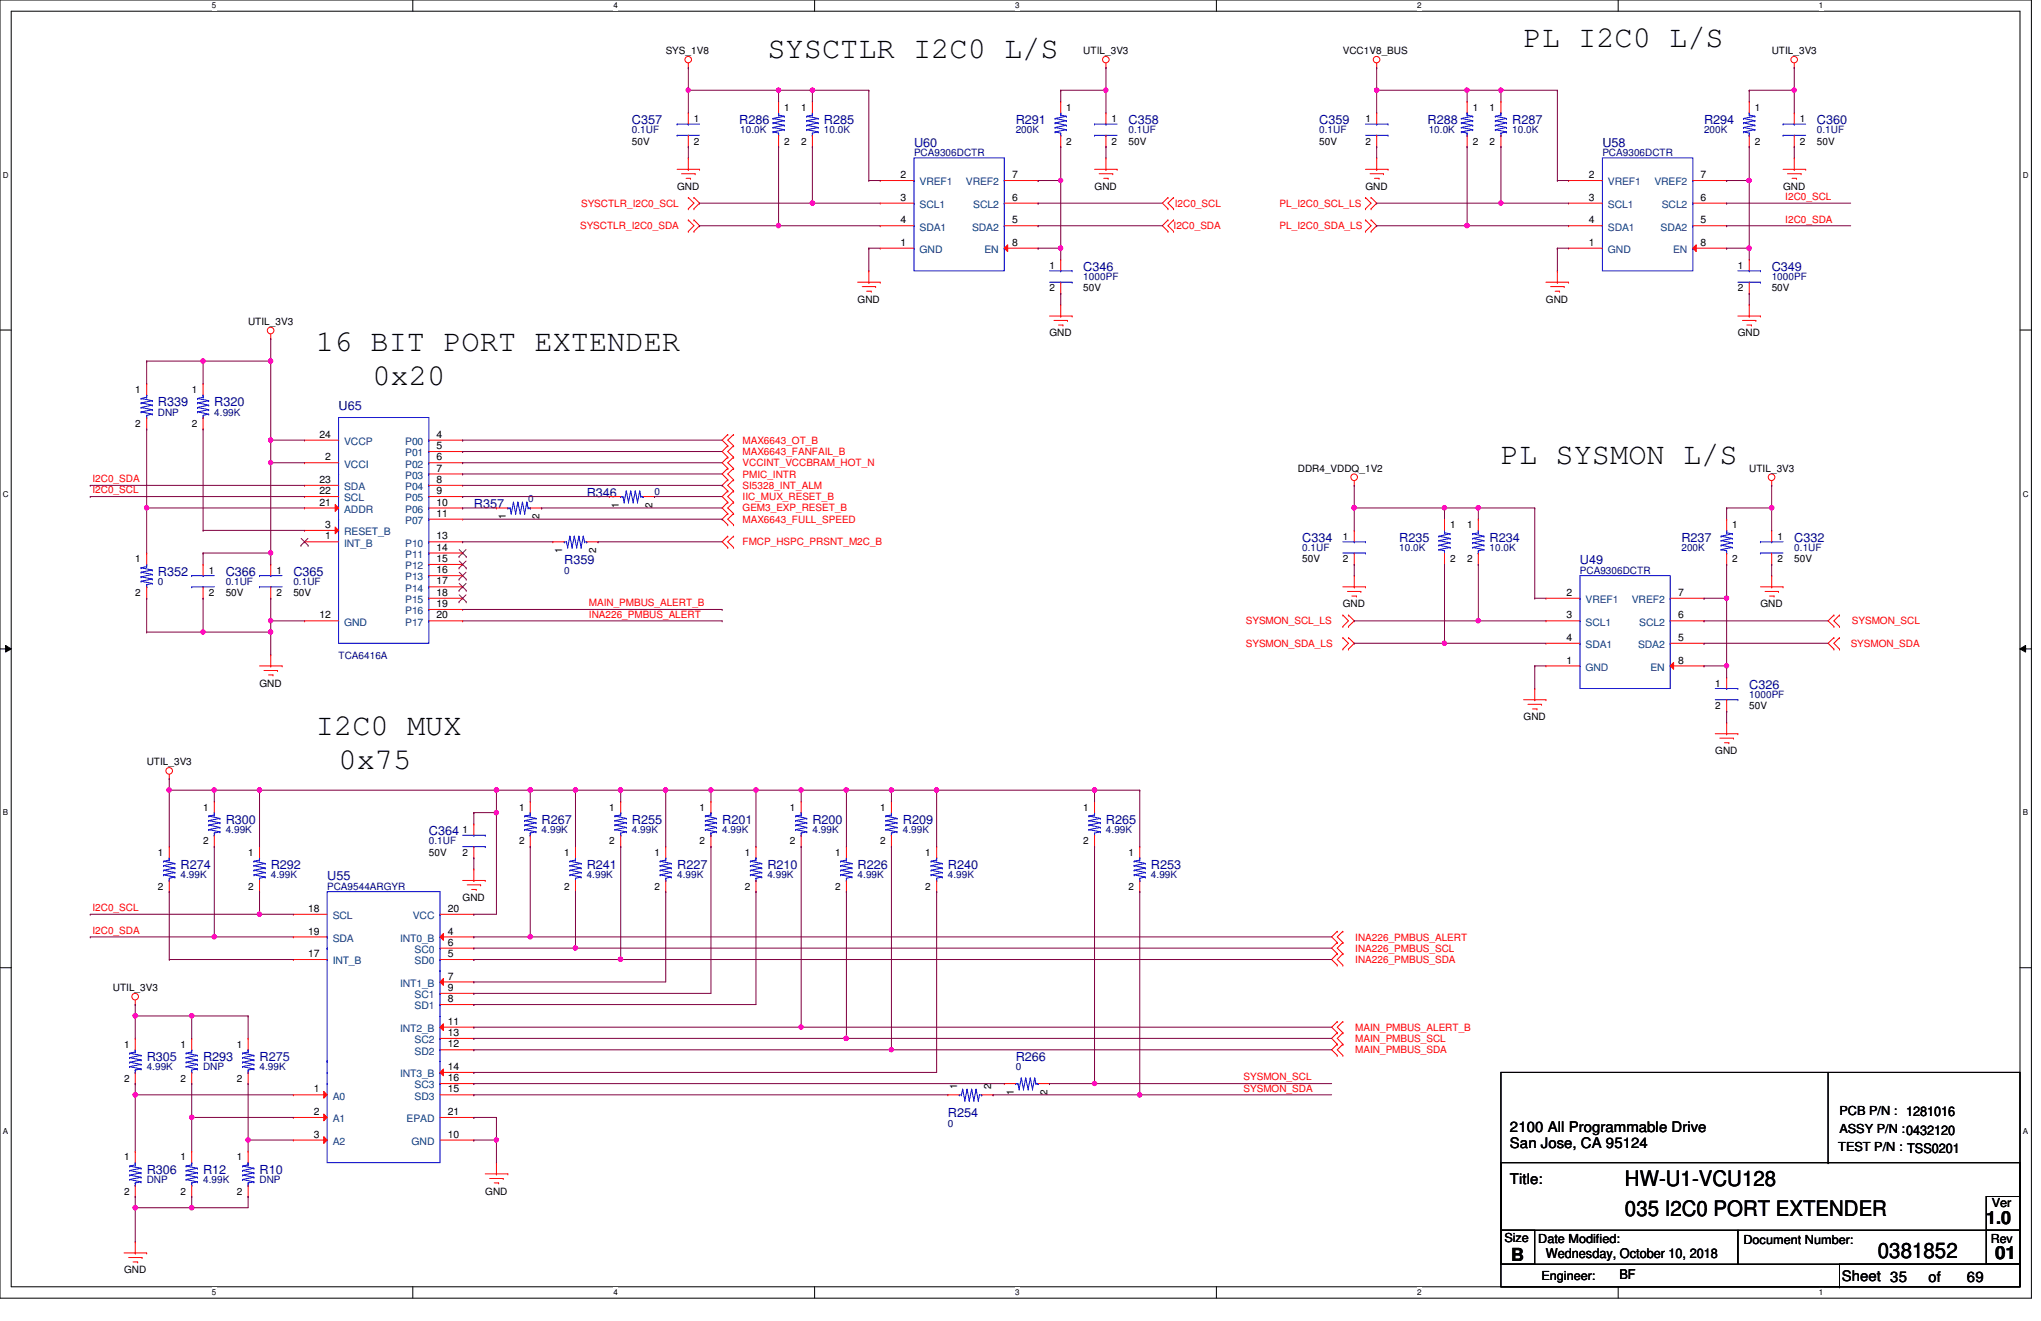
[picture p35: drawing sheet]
<svg xmlns="http://www.w3.org/2000/svg" width="432mm" height="279mm" viewBox="0 0 432 279" stroke-linecap="round" stroke-linejoin="round" font-family="sans-serif">
<defs><g id="words">
<g font-size="6.4">
<text x="322.3" y="9.9">PL I2C0 L/S</text>
<text x="162.3" y="12.3">SYSCTLR I2C0 L/S</text>
<text x="66.8" y="74.3">16 BIT PORT EXTENDER</text>
<text x="78.8" y="81.5">0x20</text>
<text x="317.5" y="98.2">PL SYSMON L/S</text>
<text x="66.8" y="155.5">I2C0 MUX</text>
<text x="71.6" y="162.7">0x75</text>
</g>
<g font-size="4.5">
<text x="343.8" y="250.9">HW-U1-VCU128</text>
<text x="343.8" y="257.1">035 I2C0 PORT EXTENDER</text>
<text x="397.3" y="266">0381852</text>
</g>
<g font-size="3.8">
<text x="420.2" y="259">1.0</text>
<text x="319.7" y="266.6">B</text>
<text x="422.1" y="266.4">01</text>
</g>
<g font-size="3.1">
<text x="319.4" y="239.4">2100 All Programmable Drive</text>
<text x="319.4" y="242.7">San Jose, CA 95124</text>
<text x="319.4" y="250.4">Title:</text>
<text x="389.6" y="270.9">Sheet 35</text>
<text x="408" y="271.1">of</text>
<text x="416.1" y="271.1">69</text>
</g>
<g font-size="2.8">
<text x="327.1" y="266.1">Wednesday, October 10, 2018</text>
<text x="342.6" y="270.4">BF</text>
</g>
<g font-size="2.6" fill="#000080">
<text x="133.7" y="26.2">C357</text>
<text x="156.4" y="26.2">R286</text>
<text x="174.3" y="26.2">R285</text>
<text x="214.9" y="26.2">R291</text>
<text x="238.8" y="26.2">C358</text>
<text x="279.1" y="26.2">C359</text>
<text x="302" y="26.2">R288</text>
<text x="319.9" y="26.2">R287</text>
<text x="360.5" y="26.2">R294</text>
<text x="384.4" y="26.2">C360</text>
<text x="193.4" y="31">U60</text>
<text x="339" y="31">U58</text>
<text x="229.2" y="57.3">C346</text>
<text x="374.8" y="57.3">C349</text>
<text x="33.4" y="85.9">R339</text>
<text x="45.3" y="85.9">R320</text>
<text x="71.6" y="86.7">U65</text>
<text x="100.2" y="107.4">R357</text>
<text x="124.1" y="105">R346</text>
<text x="119.4" y="119.3">R359</text>
<text x="275.5" y="114.6">C334</text>
<text x="296" y="114.6">R235</text>
<text x="315.1" y="114.6">R234</text>
<text x="334.3" y="119.3">U49</text>
<text x="355.7" y="114.6">R237</text>
<text x="379.6" y="114.6">C332</text>
<text x="33.4" y="121.8">R352</text>
<text x="47.8" y="121.8">C366</text>
<text x="62.1" y="121.8">C365</text>
<text x="370.1" y="145.6">C326</text>
<text x="47.8" y="174.2">R300</text>
<text x="90.7" y="176.7">C364</text>
<text x="114.6" y="174.2">R267</text>
<text x="133.7" y="174.2">R255</text>
<text x="152.8" y="174.2">R201</text>
<text x="171.9" y="174.2">R200</text>
<text x="191" y="174.2">R209</text>
<text x="234" y="174.2">R265</text>
<text x="38.2" y="183.8">R274</text>
<text x="57.3" y="183.8">R292</text>
<text x="124.1" y="183.8">R241</text>
<text x="143.3" y="183.8">R227</text>
<text x="162.3" y="183.8">R210</text>
<text x="181.4" y="183.8">R226</text>
<text x="200.5" y="183.8">R240</text>
<text x="243.5" y="183.8">R253</text>
<text x="69.2" y="186.2">U55</text>
<text x="31" y="224.4">R305</text>
<text x="43" y="224.4">R293</text>
<text x="54.9" y="224.4">R275</text>
<text x="214.9" y="224.4">R266</text>
<text x="200.5" y="236.3">R254</text>
<text x="31" y="248.3">R306</text>
<text x="43" y="248.3">R12</text>
<text x="54.9" y="248.3">R10</text>
</g>
<g font-size="2.6">
<text x="389.2" y="235.9">PCB P/N : 1281016</text>
<text x="389.2" y="239.7">ASSY P/N :0432120</text>
<text x="388.9" y="243.5">TEST P/N : TSS0201</text>
<text x="421.4" y="255.2">Ver</text>
<text x="318.3" y="262.6">Size</text>
<text x="325.4" y="262.8">Date Modified:</text>
<text x="368.9" y="263.1">Document Number:</text>
<text x="421.2" y="262.8">Rev</text>
<text x="326.1" y="270.7">Engineer:</text>
</g>
<g font-size="2.2">
<text x="190.5" y="37.7">2</text>
<text x="214.1" y="37.7">7</text>
<text x="336.2" y="37.7">2</text>
<text x="359.8" y="37.7">7</text>
<text x="190.5" y="42.5">3</text>
<text x="190.5" y="47.2">4</text>
<text x="214.1" y="47.2">5</text>
<text x="214.1" y="42.5">6</text>
<text x="336.2" y="42.5">3</text>
<text x="336.2" y="47.2">4</text>
<text x="359.8" y="47.2">5</text>
<text x="359.8" y="42.5">6</text>
<text x="190.5" y="52">1</text>
<text x="214.1" y="52">8</text>
<text x="336.2" y="52">1</text>
<text x="359.8" y="52">8</text>
<text x="67.6" y="92.6">24</text>
<text x="92.4" y="95">5</text>
<text x="92.4" y="92.6">4</text>
<text x="68.8" y="97.4">2</text>
<text x="92.4" y="97.4">6</text>
<text x="92.4" y="99.7">7</text>
<text x="67.6" y="106.9">21</text>
<text x="67.6" y="104.5">22</text>
<text x="67.6" y="102.2">23</text>
<text x="92.4" y="102.2">8</text>
<text x="92.4" y="104.5">9</text>
<text x="92.4" y="106.9">10</text>
<text x="68.8" y="111.7">3</text>
<text x="92.4" y="109.3">11</text>
<text x="68.8" y="114.1">1</text>
<text x="92.4" y="114.1">13</text>
<text x="92.4" y="116.5">14</text>
<text x="92.4" y="118.9">15</text>
<text x="92.4" y="121.2">16</text>
<text x="92.4" y="123.6">17</text>
<text x="67.6" y="130.8">12</text>
<text x="92.4" y="126">18</text>
<text x="92.4" y="128.4">19</text>
<text x="92.4" y="130.8">20</text>
<text x="331.4" y="126">2</text>
<text x="331.4" y="130.8">3</text>
<text x="355" y="130.8">6</text>
<text x="355" y="126">7</text>
<text x="331.4" y="135.6">4</text>
<text x="355" y="135.6">5</text>
<text x="331.4" y="140.3">1</text>
<text x="355" y="140.3">8</text>
<text x="65.2" y="192.9">18</text>
<text x="65.2" y="197.7">19</text>
<text x="94.7" y="197.7">4</text>
<text x="94.7" y="192.9">20</text>
<text x="65.2" y="202.4">17</text>
<text x="94.7" y="202.4">5</text>
<text x="94.7" y="200">6</text>
<text x="94.7" y="207.2">7</text>
<text x="94.7" y="209.6">9</text>
<text x="94.7" y="212">8</text>
<text x="94.7" y="216.7">11</text>
<text x="94.7" y="221.5">12</text>
<text x="94.7" y="219.1">13</text>
<text x="94.7" y="226.3">14</text>
<text x="66.4" y="231.1">1</text>
<text x="94.7" y="231.1">15</text>
<text x="94.7" y="228.7">16</text>
<text x="66.4" y="235.8">2</text>
<text x="94.7" y="235.8">21</text>
<text x="66.4" y="240.6">3</text>
<text x="94.7" y="240.6">10</text>
</g>
<g font-size="2.2" fill="#004080">
<text x="194.6" y="39.2">VREF1</text>
<text x="204.3" y="39.2">VREF2</text>
<text x="340.2" y="39.2">VREF1</text>
<text x="350" y="39.2">VREF2</text>
<text x="194.6" y="44">SCL1</text>
<text x="205.9" y="44">SCL2</text>
<text x="340.2" y="44">SCL1</text>
<text x="351.6" y="44">SCL2</text>
<text x="194.6" y="53.5">GND</text>
<text x="194.6" y="48.8">SDA1</text>
<text x="205.7" y="48.8">SDA2</text>
<text x="208.3" y="53.5">EN</text>
<text x="340.2" y="53.5">GND</text>
<text x="340.2" y="48.8">SDA1</text>
<text x="351.3" y="48.8">SDA2</text>
<text x="353.9" y="53.5">EN</text>
<text x="72.8" y="94.1">VCCP</text>
<text x="85.7" y="94.1">P00</text>
<text x="72.8" y="98.9">VCCI</text>
<text x="85.7" y="96.5">P01</text>
<text x="85.7" y="98.9">P02</text>
<text x="85.7" y="101.3">P03</text>
<text x="72.8" y="106">SCL</text>
<text x="72.8" y="103.7">SDA</text>
<text x="85.7" y="103.7">P04</text>
<text x="85.7" y="106">P05</text>
<text x="72.8" y="113.2">RESET_B</text>
<text x="72.8" y="108.5">ADDR</text>
<text x="85.7" y="108.5">P06</text>
<text x="85.7" y="110.8">P07</text>
<text x="72.8" y="115.6">INT_B</text>
<text x="85.7" y="115.6">P10</text>
<text x="85.7" y="118">P11</text>
<text x="85.7" y="120.4">P12</text>
<text x="85.7" y="122.8">P13</text>
<text x="85.7" y="125.1">P14</text>
<text x="85.7" y="127.6">P15</text>
<text x="85.7" y="129.9">P16</text>
<text x="335.4" y="127.6">VREF1</text>
<text x="345.2" y="127.6">VREF2</text>
<text x="72.8" y="132.3">GND</text>
<text x="85.7" y="132.3">P17</text>
<text x="335.4" y="132.3">SCL1</text>
<text x="335.4" y="137.1">SDA1</text>
<text x="346.5" y="137.1">SDA2</text>
<text x="346.8" y="132.3">SCL2</text>
<text x="335.4" y="141.9">GND</text>
<text x="349.2" y="141.9">EN</text>
<text x="70.4" y="194.4">SCL</text>
<text x="87.3" y="194.4">VCC</text>
<text x="70.4" y="204">INT_B</text>
<text x="70.4" y="199.2">SDA</text>
<text x="84.7" y="199.2">INT0_B</text>
<text x="87.7" y="204">SD0</text>
<text x="87.7" y="201.5">SC0</text>
<text x="84.7" y="208.7">INT1_B</text>
<text x="87.7" y="213.5">SD1</text>
<text x="87.7" y="211.1">SC1</text>
<text x="84.7" y="218.3">INT2_B</text>
<text x="87.7" y="220.6">SC2</text>
<text x="84.7" y="227.8">INT3_B</text>
<text x="87.7" y="223.1">SD2</text>
<text x="70.4" y="232.6">A0</text>
<text x="87.7" y="232.6">SD3</text>
<text x="87.7" y="230.2">SC3</text>
<text x="70.4" y="237.4">A1</text>
<text x="86" y="237.4">EPAD</text>
<text x="70.4" y="242.1">A2</text>
<text x="87.1" y="242.1">GND</text>
</g>
<g font-size="2.1">
<text x="140.8" y="11.5">SYS_1V8</text>
<text x="229.2" y="11.5">UTIL_3V3</text>
<text x="284.1" y="11.5">VCC1V8_BUS</text>
<text x="374.8" y="11.5">UTIL_3V3</text>
<text x="165.9" y="23.4">1</text>
<text x="169.5" y="23.4">1</text>
<text x="225.6" y="23.4">1</text>
<text x="311.6" y="23.4">1</text>
<text x="315.1" y="23.4">1</text>
<text x="371.3" y="23.4">1</text>
<text x="146.8" y="25.8">1</text>
<text x="235.2" y="25.8">1</text>
<text x="288.9" y="25.8">1</text>
<text x="380.8" y="25.8">1</text>
<text x="133.7" y="30.6">50V</text>
<text x="146.8" y="30.6">2</text>
<text x="165.9" y="30.6">2</text>
<text x="169.5" y="30.6">2</text>
<text x="225.6" y="30.6">2</text>
<text x="235.2" y="30.6">2</text>
<text x="238.8" y="30.6">50V</text>
<text x="279.1" y="30.6">50V</text>
<text x="288.9" y="30.6">2</text>
<text x="311.6" y="30.6">2</text>
<text x="315.1" y="30.6">2</text>
<text x="371.3" y="30.6">2</text>
<text x="380.8" y="30.6">2</text>
<text x="384.4" y="30.6">50V</text>
<text x="143.3" y="40.1">GND</text>
<text x="231.6" y="40.1">GND</text>
<text x="288.9" y="40.1">GND</text>
<text x="377.2" y="40.1">GND</text>
<text x="222" y="56.9">1</text>
<text x="367.7" y="56.9">1</text>
<text x="181.4" y="64">GND</text>
<text x="222" y="61.6">2</text>
<text x="229.2" y="61.6">50V</text>
<text x="327.1" y="64">GND</text>
<text x="367.7" y="61.6">2</text>
<text x="374.8" y="61.6">50V</text>
<text x="52.5" y="68.8">UTIL_3V3</text>
<text x="222" y="71.2">GND</text>
<text x="367.7" y="71.2">GND</text>
<text x="28.6" y="83.1">1</text>
<text x="40.6" y="83.1">1</text>
<text x="28.6" y="90.3">2</text>
<text x="40.6" y="90.3">2</text>
<text x="274.6" y="99.8">DDR4_VDDQ_1V2</text>
<text x="370.1" y="99.8">UTIL_3V3</text>
<text x="130.9" y="107.4" transform="rotate(-90 130.9 107.4)">1</text>
<text x="138" y="107.4" transform="rotate(-90 138 107.4)">2</text>
<text x="107" y="109.8" transform="rotate(-90 107 109.8)">1</text>
<text x="114.2" y="109.8" transform="rotate(-90 114.2 109.8)">2</text>
<text x="306.8" y="111.8">1</text>
<text x="310.4" y="111.8">1</text>
<text x="366.5" y="111.8">1</text>
<text x="28.6" y="118.9">1</text>
<text x="119" y="117" transform="rotate(-90 119 117)">1</text>
<text x="126.1" y="117" transform="rotate(-90 126.1 117)">2</text>
<text x="275.5" y="118.9">50V</text>
<text x="284.1" y="114.1">1</text>
<text x="284.1" y="118.9">2</text>
<text x="306.8" y="118.9">2</text>
<text x="310.4" y="118.9">2</text>
<text x="366.5" y="118.9">2</text>
<text x="376" y="114.1">1</text>
<text x="376" y="118.9">2</text>
<text x="379.6" y="118.9">50V</text>
<text x="44.2" y="121.3">1</text>
<text x="58.5" y="121.3">1</text>
<text x="28.6" y="126.1">2</text>
<text x="44.2" y="126.1">2</text>
<text x="47.8" y="126.1">50V</text>
<text x="58.5" y="126.1">2</text>
<text x="62.1" y="126.1">50V</text>
<text x="284.1" y="128.5">GND</text>
<text x="372.4" y="128.5">GND</text>
<text x="54.9" y="145.2">GND</text>
<text x="362.9" y="145.2">1</text>
<text x="362.9" y="149.9">2</text>
<text x="370.1" y="149.9">50V</text>
<text x="322.3" y="152.4">GND</text>
<text x="31" y="161.9">UTIL_3V3</text>
<text x="362.9" y="159.5">GND</text>
<text x="43" y="171.4">1</text>
<text x="109.8" y="171.4">1</text>
<text x="128.9" y="171.4">1</text>
<text x="148" y="171.4">1</text>
<text x="167.1" y="171.4">1</text>
<text x="186.2" y="171.4">1</text>
<text x="229.2" y="171.4">1</text>
<text x="43" y="178.6">2</text>
<text x="97.9" y="176.2">1</text>
<text x="109.8" y="178.6">2</text>
<text x="128.9" y="178.6">2</text>
<text x="148" y="178.6">2</text>
<text x="167.1" y="178.6">2</text>
<text x="186.2" y="178.6">2</text>
<text x="229.2" y="178.6">2</text>
<text x="33.4" y="181">1</text>
<text x="52.5" y="181">1</text>
<text x="90.7" y="181">50V</text>
<text x="97.9" y="181">2</text>
<text x="119.4" y="181">1</text>
<text x="138.5" y="181">1</text>
<text x="157.6" y="181">1</text>
<text x="176.7" y="181">1</text>
<text x="195.7" y="181">1</text>
<text x="238.8" y="181">1</text>
<text x="33.4" y="188.2">2</text>
<text x="52.5" y="188.2">2</text>
<text x="97.9" y="190.5">GND</text>
<text x="119.4" y="188.2">2</text>
<text x="138.5" y="188.2">2</text>
<text x="157.6" y="188.2">2</text>
<text x="176.7" y="188.2">2</text>
<text x="195.7" y="188.2">2</text>
<text x="238.8" y="188.2">2</text>
<text x="23.9" y="209.6">UTIL_3V3</text>
<text x="26.2" y="221.6">1</text>
<text x="38.2" y="221.6">1</text>
<text x="50.1" y="221.6">1</text>
<text x="26.2" y="228.8">2</text>
<text x="38.2" y="228.8">2</text>
<text x="50.1" y="228.8">2</text>
<text x="202.5" y="230.4" transform="rotate(-90 202.5 230.4)">1</text>
<text x="209.7" y="230.4" transform="rotate(-90 209.7 230.4)">2</text>
<text x="214.5" y="231.6" transform="rotate(-90 214.5 231.6)">1</text>
<text x="221.6" y="231.6" transform="rotate(-90 221.6 231.6)">2</text>
<text x="26.2" y="245.4">1</text>
<text x="38.2" y="245.4">1</text>
<text x="50.1" y="245.4">1</text>
<text x="26.2" y="252.6">2</text>
<text x="38.2" y="252.6">2</text>
<text x="50.1" y="252.6">2</text>
<text x="102.7" y="252.6">GND</text>
<text x="26.2" y="269.3">GND</text>
</g>
<g font-size="2.1" fill="#000080">
<text x="133.7" y="28.2">0.1UF</text>
<text x="156.6" y="28.2">10.0K</text>
<text x="174.3" y="28.2">10.0K</text>
<text x="214.9" y="28.2">200K</text>
<text x="238.8" y="28.2">0.1UF</text>
<text x="279.1" y="28.2">0.1UF</text>
<text x="302.3" y="28.2">10.0K</text>
<text x="319.9" y="28.2">10.0K</text>
<text x="360.5" y="28.2">200K</text>
<text x="384.4" y="28.2">0.1UF</text>
<text x="193.4" y="33">PCA9306DCTR</text>
<text x="339" y="33">PCA9306DCTR</text>
<text x="229.2" y="59.2">1000PF</text>
<text x="374.8" y="59.2">1000PF</text>
<text x="33.4" y="87.9">DNP</text>
<text x="45.3" y="87.9">4.99K</text>
<text x="111.7" y="106.3">0</text>
<text x="138.5" y="104.6">0</text>
<text x="275.5" y="116.5">0.1UF</text>
<text x="296" y="116.5">10.0K</text>
<text x="315.1" y="116.5">10.0K</text>
<text x="355.7" y="116.5">200K</text>
<text x="379.6" y="116.5">0.1UF</text>
<text x="33.4" y="123.7">0</text>
<text x="47.8" y="123.7">0.1UF</text>
<text x="62.1" y="123.7">0.1UF</text>
<text x="119.4" y="121.3">0</text>
<text x="334.3" y="121.3">PCA9306DCTR</text>
<text x="71.6" y="139.4">TCA6416A</text>
<text x="370.1" y="147.6">1000PF</text>
<text x="47.8" y="176.2">4.99K</text>
<text x="90.7" y="178.6">0.1UF</text>
<text x="114.6" y="176.2">4.99K</text>
<text x="133.7" y="176.2">4.99K</text>
<text x="152.8" y="176.2">4.99K</text>
<text x="171.9" y="176.2">4.99K</text>
<text x="191" y="176.2">4.99K</text>
<text x="234" y="176.2">4.99K</text>
<text x="38.2" y="185.8">4.99K</text>
<text x="57.3" y="185.8">4.99K</text>
<text x="124.1" y="185.8">4.99K</text>
<text x="143.3" y="185.8">4.99K</text>
<text x="162.3" y="185.8">4.99K</text>
<text x="181.4" y="185.8">4.99K</text>
<text x="200.5" y="185.8">4.99K</text>
<text x="243.5" y="185.8">4.99K</text>
<text x="69.2" y="188.2">PCA9544ARGYR</text>
<text x="31" y="226.4">4.99K</text>
<text x="43" y="226.4">DNP</text>
<text x="54.9" y="226.4">4.99K</text>
<text x="214.9" y="226.4">0</text>
<text x="200.5" y="238.3">0</text>
<text x="31" y="250.2">DNP</text>
<text x="43" y="250.2">4.99K</text>
<text x="54.9" y="250.2">DNP</text>
</g>
<g font-size="2.1" fill="#f00">
<text x="122.9" y="43.7">SYSCTLR_I2C0_SCL</text>
<text x="248.5" y="43.7">I2C0_SCL</text>
<text x="270.7" y="43.7">PL_I2C0_SCL_LS</text>
<text x="377.7" y="42.3">I2C0_SCL</text>
<text x="377.7" y="47.1">I2C0_SDA</text>
<text x="122.7" y="48.5">SYSCTLR_I2C0_SDA</text>
<text x="248.3" y="48.5">I2C0_SDA</text>
<text x="270.7" y="48.5">PL_I2C0_SDA_LS</text>
<text x="157.1" y="93.9">MAX6643_OT_B</text>
<text x="19.6" y="102">I2C0_SDA</text>
<text x="157.1" y="96.2">MAX6643_FANFAIL_B</text>
<text x="157.1" y="98.6">VCCINT_VCCBRAM_HOT_N</text>
<text x="157.1" y="101">PMIC_INTR</text>
<text x="19.6" y="104.4">I2C0_SCL</text>
<text x="157.1" y="105.8">IIC_MUX_RESET_B</text>
<text x="157.1" y="103.4">SI5328_INT_ALM</text>
<text x="157.1" y="108.2">GEM3_EXP_RESET_B</text>
<text x="157.1" y="110.6">MAX6643_FULL_SPEED</text>
<text x="157.1" y="115.4">FMCP_HSPC_PRSNT_M2C_B</text>
<text x="124.6" y="128.2">MAIN_PMBUS_ALERT_B</text>
<text x="124.6" y="130.6">INA226_PMBUS_ALERT</text>
<text x="263.6" y="132">SYSMON_SCL_LS</text>
<text x="263.6" y="136.8">SYSMON_SDA_LS</text>
<text x="391.5" y="136.8">SYSMON_SDA</text>
<text x="391.8" y="132">SYSMON_SCL</text>
<text x="19.6" y="192.7">I2C0_SCL</text>
<text x="19.6" y="197.5">I2C0_SDA</text>
<text x="286.7" y="201.3">INA226_PMBUS_SCL</text>
<text x="286.7" y="203.7">INA226_PMBUS_SDA</text>
<text x="286.7" y="198.9">INA226_PMBUS_ALERT</text>
<text x="286.7" y="220.4">MAIN_PMBUS_SCL</text>
<text x="286.7" y="218">MAIN_PMBUS_ALERT_B</text>
<text x="286.7" y="222.8">MAIN_PMBUS_SDA</text>
<text x="263.1" y="228.5">SYSMON_SCL</text>
<text x="263.1" y="230.9">SYSMON_SDA</text>
</g>
<g font-size="1.7">
<text x="44.8" y="1.8">5</text>
<text x="129.8" y="1.8">4</text>
<text x="214.8" y="1.8">3</text>
<text x="299.8" y="1.8">2</text>
<text x="384.8" y="1.8">1</text>
<text x=".6" y="37.6">D</text>
<text x="427.9" y="37.6">D</text>
<text x=".6" y="105">C</text>
<text x="427.9" y="105">C</text>
<text x=".6" y="172.5">B</text>
<text x="427.9" y="172.5">B</text>
<text x=".6" y="239.9">A</text>
<text x="427.9" y="239.9">A</text>
<text x="44.8" y="273.9">5</text>
<text x="129.8" y="273.9">4</text>
<text x="214.8" y="273.9">3</text>
<text x="299.8" y="273.9">2</text>
<text x="384.8" y="273.9">1</text>
</g>
</g></defs>
<path d="M0 0h429.8v274.6h-429.8zM2.4 2.4h425v269.8h-425z" fill="none" stroke="#000" stroke-width=".21"/>
<g fill="#fff">
<path d="M44.8 .3h1v1.9h-1z"/>
<path d="M44.8 272.4h1v1.9h-1z"/>
</g>
<path d="M87.3 0v2.4M87.3 272.2v2.3" fill="none" stroke="#000" stroke-width=".21"/>
<g fill="#fff">
<path d="M129.8 .3h.9v1.9h-.9z"/>
<path d="M129.8 272.4h.9v1.9h-.9z"/>
</g>
<path d="M172.3 0v2.4M172.3 272.2v2.3" fill="none" stroke="#000" stroke-width=".21"/>
<g fill="#fff">
<path d="M214.8 .3h.9v1.9h-.9z"/>
<path d="M214.8 272.4h.9v1.9h-.9z"/>
</g>
<path d="M257.3 0v2.4M257.3 272.2v2.3" fill="none" stroke="#000" stroke-width=".21"/>
<g fill="#fff">
<path d="M299.8 .3h.9v1.9h-.9z"/>
<path d="M299.8 272.4h.9v1.9h-.9z"/>
</g>
<path d="M342.3 0v2.4M342.3 272.2v2.3" fill="none" stroke="#000" stroke-width=".21"/>
<g fill="#fff">
<path d="M384.8 .3h.9v1.9h-.9z"/>
<path d="M384.8 272.4h.9v1.9h-.9z"/>
<path d="M.6 36.1h1.2v1.9h-1.2z"/>
<path d="M427.9 36.1h1.3v1.9h-1.3z"/>
<path d="M.6 103.5h1.2v1.9h-1.2z"/>
<path d="M427.9 103.5h1.3v1.9h-1.3z"/>
</g>
<path d="M0 69.8h2.4M427.4 69.8h2.3" fill="none" stroke="#000" stroke-width=".21"/>
<g fill="#fff">
<path d="M.6 170.9h1.1v1.9h-1.1z"/>
<path d="M427.9 170.9h1.2v1.9h-1.2z"/>
</g>
<path d="M0 137.2h2.4M1.2 136.5l1.2 .7-1.2 .7zM427.4 137.2l1.1-.7v1.4zM427.4 137.2h2.3" fill="none" stroke="#000" stroke-width=".21"/>
<path d="M1.2 136.5l1.2 .7-1.2 .7zM427.4 137.2l1.1-.7v1.4z" fill="#000"/>
<g fill="#fff">
<path d="M.6 238.4h1.1v1.9h-1.1z"/>
<path d="M427.9 238.4h1.2v1.9h-1.2z"/>
</g>
<g fill="none" stroke="#000" stroke-width=".21">
<path d="M0 204.7h2.4M427.4 204.7h2.3M317.5 226.8h109.9v45.4h-109.9zM386.8 226.8v19.1M317.5 245.9h109.9v14.3h-109.9zM386.8 245.9h.1M420.2 253.1h7.2v7.1h-7.2zM317.5 260.2h50.2v7.2h-50.2zM317.5 260.2h7.2v7.2h-7.2zM317.5 272.2h71.7M367.7 260.2h59.7v7.2h-59.7zM389.2 267.4h38.2v4.8h-38.2z"/>
<path d="M389.2 272.2h.1M420.2 260.2h7.2v7.2h-7.2z"/>
</g>
<g fill="none" stroke="#f00" stroke-width=".21">
<path d="M145.6 14.3h.1M145.6 13.3v1M234 14.3h.1M234 13.3v1M291.3 14.3h.1M291.3 13.3v1M379.6 14.3h.1M379.6 13.3v1M143.3 35.8h4.7M144.2 36.7h2.9M145.2 37.7h.9M145.6 33.4h.1"/>
<path d="M145.6 35.8h.1M145.6 33.4v2.4M146.1 37.7h.1M147.1 36.7h.1M148 35.8h.1M231.6 35.8h4.7M232.5 36.7h2.9M233.5 37.7h.9M234 33.4h.1M234 35.8h.1M234 33.4v2.4M234.4 37.7h.1"/>
<path d="M235.4 36.7h.1M236.3 35.8h.1M288.9 35.8h4.8M289.9 36.7h2.8M290.8 37.7h1M291.3 33.4h.1M291.3 35.8h.1M291.3 33.4v2.4M291.8 37.7h.1M292.7 36.7h.1M293.7 35.8h.1M377.2 35.8h4.8"/>
<path d="M378.2 36.7h2.8M379.1 37.7h1M379.6 33.4h.1M379.6 35.8h.1M379.6 33.4v2.4M380.1 37.7h.1M381 36.7h.1M382 35.8h.1M145.6 44.2h.1M145.6 41.8h.1M145.6 48.9h.1M145.6 46.5h.1"/>
<path d="M145.6 41.8l1.2 1.2-1.2 1.2M145.6 46.5l1.2 1.3-1.2 1.1M146.8 41.8h.1M146.8 44.2h.1M146.8 46.5h.1M146.8 48.9h.1M146.8 41.8l1.2 1.2-1.2 1.2M146.8 46.5l1.2 1.3-1.2 1.1M181.4 59.7h4.8M183.8 57.3h.1M183.8 59.7h.1M183.8 57.3v2.4"/>
<path d="M186.2 59.7h.1M247.1 46.5h.1M247.1 48.9h.1M247.1 41.8h.1M247.1 44.2h.1M247.1 46.5l-1.2 1.3 1.2 1.1M247.1 41.8l-1.2 1.2 1.2 1.2M248.3 48.9h.1M248.3 46.5h.1M248.3 44.2h.1M248.3 41.8h.1M248.3 46.5l-1.2 1.3 1.2 1.1"/>
<path d="M248.3 41.8l-1.2 1.2 1.2 1.2M288.9 48.9h.1M288.9 46.5h.1M288.9 44.2h.1M288.9 41.8h.1M288.9 46.5l1.2 1.3-1.2 1.1M288.9 41.8l1.2 1.2-1.2 1.2M290.1 46.5h.1M290.1 48.9h.1M290.1 41.8h.1M290.1 44.2h.1M290.1 46.5l1.2 1.3-1.2 1.1"/>
<path d="M290.1 41.8l1.2 1.2-1.2 1.2M327.1 59.7h4.8M329.5 57.3h.1M329.5 59.7h.1M329.5 57.3v2.4M331.9 59.7h.1M57.3 71.6h.1M57.3 70.7v.9M182.4 60.6h2.9M183.3 61.6h1M184.3 61.6h.1M185.3 60.6h.1"/>
<path d="M222 66.8h4.8M223 67.8h2.8M223.9 68.7h1M224.4 64.4h.1M224.4 66.8h.1M224.4 64.4v2.4M224.9 68.7h.1M225.8 67.8h.1M226.8 66.8h.1M328 60.6h2.9M329 61.6h.9M329.9 61.6h.1"/>
<path d="M330.9 60.6h.1M367.7 66.8h4.7M368.6 67.8h2.9M369.6 68.7h.9M370.1 64.4h.1M370.1 66.8h.1M370.1 64.4v2.4M370.5 68.7h.1M371.5 67.8h.1M372.4 66.8h.1M154 91.9h.1M154 94.3h.1"/>
<path d="M154 96.7h.1M154 99.1h.1M154 91.9l-1.2 1.2 1.2 1.2M154 94.3l-1.2 1.2 1.2 1.2M154 96.7l-1.2 1.2 1.2 1.2M154 99.1l-1.2 1.1 1.2 1.3M155.2 94.3h.1M155.2 91.9h.1M155.2 96.7h.1M155.2 99.1h.1M155.2 91.9l-1.2 1.2 1.2 1.2M155.2 94.3l-1.2 1.2 1.2 1.2"/>
<path d="M155.2 96.7l-1.2 1.2 1.2 1.2M155.2 99.1l-1.2 1.1 1.2 1.3M154 103.8h.1M154 106.2h.1M154 108.6h.1M154 113.4h.1M154 115.8h.1M154 101.5h.1M154 111h.1M154 103.8l-1.2 1.2 1.2 1.2M154 106.2l-1.2 1.2 1.2 1.2M154 113.4l-1.2 1.2 1.2 1.2"/>
<path d="M154 101.5l-1.2 1.2 1.2 1.1M154 108.6l-1.2 1.2 1.2 1.2M155.2 106.2h.1M155.2 103.8h.1M155.2 108.6h.1M155.2 115.8h.1M155.2 113.4h.1M155.2 101.5h.1M155.2 111h.1M155.2 103.8l-1.2 1.2 1.2 1.2M155.2 106.2l-1.2 1.2 1.2 1.2M155.2 113.4l-1.2 1.2 1.2 1.2"/>
<path d="M155.2 101.5l-1.2 1.2 1.2 1.1M155.2 108.6l-1.2 1.2 1.2 1.2M286.5 102.7h.1M286.5 101.7v1M374.8 102.7h.1M374.8 101.7v1M57.3 138.5h.1M57.3 138.5v2.3M284.1 132.5h.1M284.1 130.1h.1M284.1 137.3h.1M284.1 134.9h.1"/>
<path d="M284.1 124.1h4.8M284.1 130.1l1.2 1.2-1.2 1.2M284.1 134.9l1.2 1.2-1.2 1.2M285.1 125.1h2.8M285.3 130.1h.1M285.3 132.5h.1M285.3 134.9h.1M285.3 137.3h.1M285.3 130.1l1.2 1.2-1.2 1.2M285.3 134.9l1.2 1.2-1.2 1.2M286 126.1h1M286.5 121.8h.1"/>
<path d="M286.5 124.1h.1M286.5 121.8v2.3M287 126.1h.1M287.9 125.1h.1M288.9 124.1h.1M327.1 126.5h.1M327.1 131.3h.1M327.1 136.1h.1M327.1 126.5h7.2M327.1 131.3h7.2M327.1 136.1h7.2M353.4 126.5h7.1"/>
<path d="M353.4 131.3h7.1M353.4 136.1h7.1M360.5 136.1h.1M360.5 131.3h.1M360.5 126.5h.1M372.4 124.1h4.8M373.4 125.1h2.9M374.4 126.1h.9M374.8 121.8h.1M374.8 124.1h.1M374.8 121.8v2.3M375.3 126.1h.1"/>
<path d="M376.3 125.1h.1M377.2 124.1h.1M388 134.9h.1M388 137.3h.1M388 130.1h.1M388 132.5h.1M388 134.9l-1.2 1.2 1.2 1.2M388 130.1l-1.2 1.2 1.2 1.2M389.2 137.3h.1M389.2 134.9h.1M389.2 132.5h.1M389.2 130.1h.1"/>
<path d="M389.2 134.9l-1.2 1.2 1.2 1.2M389.2 130.1l-1.2 1.2 1.2 1.2M54.9 140.8h4.8M55.8 141.8h2.9M56.8 142.7h.9M57.3 140.8h.1M57.7 142.7h.1M58.7 141.8h.1M59.7 140.8h.1M322.3 148h4.8M323.3 149h2.8M324.2 149.9h1"/>
<path d="M324.7 145.6h.1M324.7 148h.1M324.7 145.6v2.4M325.2 149.9h.1M326.1 149h.1M327.1 148h.1M327.1 140.8h.1M327.1 140.8h7.2M362.9 155.2h4.8M363.9 156.1h2.8M364.8 157.1h1M365.3 152.8h.1"/>
<path d="M365.3 155.2h.1M365.3 152.8v2.4M365.8 157.1h.1M366.7 156.1h.1M367.7 155.2h.1M35.8 164.7h.1M35.8 163.8v.9M97.9 186.2h4.8M98.8 187.2h2.9M99.8 188.1h1M100.2 183.8h.1M100.2 186.2h.1"/>
<path d="M100.2 183.8v2.4M100.8 188.1h.1M101.7 187.2h.1M102.7 186.2h.1M282.9 199.3h.1M282.9 197h.1M282.9 199.3l-1.2 1.2 1.2 1.2M282.9 197l-1.2 1.2 1.2 1.1M284.1 199.3h.1M284.1 197h.1M284.1 199.3l-1.2 1.2 1.2 1.2M284.1 197l-1.2 1.2 1.2 1.1"/>
<path d="M28.6 212.5h.1M28.6 211.5v1M282.9 201.7h.1M282.9 204.1h.1M282.9 218.4h.1M282.9 216.1h.1M282.9 201.7l-1.2 1.2 1.2 1.2M282.9 218.4l-1.2 1.2 1.2 1.3M282.9 216.1l-1.2 1.2 1.2 1.1M284.1 201.7h.1M284.1 204.1h.1M284.1 218.4h.1"/>
<path d="M284.1 216.1h.1M284.1 201.7l-1.2 1.2 1.2 1.2M284.1 218.4l-1.2 1.2 1.2 1.3M284.1 216.1l-1.2 1.2 1.2 1.1M282.9 220.9h.1M282.9 223.2h.1M282.9 220.9l-1.2 1.1 1.2 1.2M284.1 220.9h.1M284.1 223.2h.1M284.1 220.9l-1.2 1.1 1.2 1.2M102.7 248.3h4.7M103.6 249.3h2.9"/>
<path d="M104.6 250.2h.9M105 245.9h.1M105 248.3h.1M105 245.9v2.4M105.5 250.2h.1M106.5 249.3h.1M107.4 248.3h.1M26.2 265h4.8M27.2 266h2.9M28.2 266.9h.9M28.6 262.6h.1M28.6 265h.1"/>
<path d="M28.6 262.6v2.4M29.1 266.9h.1M30.1 266h.1M31 265h.1"/>
<circle cx="145.6" cy="12.6" r=".69"/>
<circle cx="234" cy="12.6" r=".69"/>
<circle cx="291.2" cy="12.6" r=".69"/>
<circle cx="379.6" cy="12.6" r=".69"/>
<circle cx="57.3" cy="69.9" r=".7"/>
<circle cx="286.5" cy="100.9" r=".7"/>
<circle cx="374.8" cy="100.9" r=".7"/>
<circle cx="35.8" cy="163" r=".7"/>
<circle cx="28.6" cy="210.8" r=".7"/>
</g>
<path d="M334.3 121.8h19.1v23.8h-19.1zM334.3 136.1h.1M334.3 131.3h.1M334.3 126.5h.1M353.4 131.3h.1M353.4 136.1h.1M353.4 126.5h.1M334.3 140.8h.1M353.4 140.8h.1" fill="none" stroke="#00f" stroke-width=".21"/>
<path d="M353.4 140.8l.7-.7v1.5z" fill="#f00"/>
<g fill="none" stroke="#f00" stroke-width=".21">
<path d="M145.6 23.9h.1M145.6 31h.1M145.6 23.9v2.3M145.6 28.6v2.4M186.2 38.2h.1M186.2 38.2h7.2M212.5 38.2h7.1M219.6 38.2h.1M234 23.9h.1M234 31h.1M234 23.9v2.3M234 28.6v2.4"/>
<path d="M291.3 23.9h.1M291.3 31h.1M291.3 23.9v2.3M291.3 28.6v2.4M310.4 21.5h.1M310.4 31h.1M310.4 21.5v2.4M310.4 28.6v2.4M317.5 21.5h.1M317.5 31h.1M317.5 21.5v2.4M317.5 28.6v2.4"/>
<path d="M370.1 21.5h.1M370.1 31h.1M370.1 21.5v2.4M370.1 28.6v2.4M186.2 52.5h.1M186.2 43h.1M186.2 47.8h.1M186.2 52.5h7.2M186.2 43h7.2M186.2 47.8h7.2M212.5 43h7.1M212.5 47.8h7.1"/>
<path d="M219.6 47.8h.1M219.6 43h.1M224.4 54.9h.1M224.4 54.9v2.4M224.4 59.7v2.4M224.4 62.1h.1M31 81.2h.1M31 90.7h.1M31 81.2v2.4M31 88.3v2.4M43 81.2h.1M43 90.7h.1"/>
<path d="M43 81.2v2.4M43 88.3v2.4M43 119.4h.1M43 119.4v2.4M105 107.4h.1M105 107.4h2.4M112.2 107.4h2.4M114.6 107.4h.1M117 114.6h.1M117 114.6h2.4M124.1 114.6h2.4M126.5 114.6h.1"/>
<path d="M128.9 105h.1M128.9 105h2.4M136.1 105h2.4M138.5 105h.1M286.5 112.2h.1M286.5 119.4h.1M286.5 112.2v2.4M286.5 117v2.4M312.8 109.8h.1M312.8 119.4h.1M312.8 109.8v2.4M312.8 117v2.4"/>
<path d="M365.3 109.8h.1M365.3 119.4h.1M365.3 109.8v2.4M365.3 117v2.4M374.8 112.2h.1M374.8 119.4h.1M374.8 112.2v2.4M374.8 117v2.4M43 126.5h.1M43 124.1v2.4M353.4 140.8l.7-.7v1.5zM353.4 140.8h7.1"/>
<path d="M360.5 140.8h.1M365.3 143.3h.1M365.3 150.4h.1M365.3 143.3v2.3M365.3 148v2.4M112.2 169.5h.1M112.2 179.1h.1M112.2 169.5v2.4M112.2 176.7v2.4M131.3 169.5h.1M131.3 179.1h.1M131.3 169.5v2.4"/>
<path d="M131.3 176.7v2.4M140.8 179.1h.1M140.8 179.1v2.3M150.4 169.5h.1M150.4 179.1h.1M150.4 169.5v2.4M150.4 176.7v2.4M159.9 179.1h.1M159.9 179.1v2.3M198.2 179.1h.1M198.2 179.1v2.3M140.8 188.6h.1"/>
<path d="M140.8 186.2v2.4M159.9 188.6h.1M159.9 186.2v2.4M198.2 188.6h.1M198.2 186.2v2.4M28.6 219.6h.1M28.6 219.6v2.4M28.6 229.2h.1M28.6 226.8v2.4M200.5 231.6h.1M200.5 231.6h2.4M207.7 231.6h2.4"/>
<path d="M210.1 231.6h.1M52.5 243.5h.1M52.5 253.1h.1M52.5 243.5v2.4M52.5 250.7v2.4"/>
</g>
<g fill="none" stroke="#00f" stroke-width=".21">
<path d="M143.3 28.6h.1M143.3 26.2h.1M143.3 28.6h4.7M143.3 26.2h4.7M145.6 28.6h.1M145.6 26.2h.1M193.4 33.4h19.1v23.9h-19.1zM193.4 38.2h.1M212.5 38.2h.1M231.6 28.6h.1M231.6 26.2h.1M231.6 28.6h4.7"/>
<path d="M231.6 26.2h4.7M234 28.6h.1M234 26.2h.1M288.9 28.6h4.8M288.9 26.2h4.8M291.3 28.6h.1M291.3 26.2h.1M293.7 28.6h.1M293.7 26.2h.1M309.2 25.1h.1M309.2 27.9h.1M309.2 27h.1"/>
<path d="M309.2 26h.1M309.2 27.9l1.2 .3M309.2 27l2.4 .4M309.2 26l2.4 .5M309.2 25.1l2.4 .4M310.4 23.9h.1M310.4 28.6h.1M310.4 28.2h.1M310.4 24.3h.1M310.4 23.9v.4M310.4 28.2v.4M310.4 24.3l1.2 .3"/>
<path d="M311.6 27.4h.1M311.6 26.5h.1M311.6 25.5h.1M311.6 24.6h.1M311.6 24.6l-2.4 .5M311.6 27.4l-2.4 .5M311.6 26.5l-2.4 .5M311.6 25.5l-2.4 .5M316.4 27.4h.1M316.4 26.5h.1M316.4 25.5h.1M316.4 24.6h.1"/>
<path d="M316.4 24.6l2.3 .5M316.4 27.4l2.3 .5M316.4 26.5l2.3 .5M316.4 25.5l2.3 .5M317.5 23.9h.1M317.5 28.6h.1M317.5 28.2h.1M317.5 24.3h.1M317.5 23.9v.4M317.5 28.2v.4M317.5 24.3l-1.1 .3M318.7 25.1h.1"/>
<path d="M318.7 27.9h.1M318.7 27h.1M318.7 26h.1M318.7 27.9l-1.2 .3M318.7 27l-2.3 .4M318.7 26l-2.3 .5M318.7 25.1l-2.3 .4M368.9 25.1h.1M368.9 27.9h.1M368.9 27h.1M368.9 26h.1M368.9 27.9l1.2 .3"/>
<path d="M368.9 27l2.4 .4M368.9 26l2.4 .5M368.9 25.1l2.4 .4M370.1 23.9h.1M370.1 28.6h.1M370.1 28.2h.1M370.1 24.3h.1M370.1 23.9v.4M370.1 28.2v.4M370.1 24.3l1.2 .3M371.3 27.4h.1M371.3 26.5h.1"/>
<path d="M371.3 25.5h.1M371.3 24.6h.1M371.3 24.6l-2.4 .5M371.3 27.4l-2.4 .5M371.3 26.5l-2.4 .5M371.3 25.5l-2.4 .5M193.4 52.5h.1M193.4 47.8h.1M193.4 43h.1M212.5 52.5h.1M212.5 43h.1M212.5 47.8h.1"/>
<path d="M222 59.7h4.8M222 57.3h4.8M224.4 59.7h.1M224.4 57.3h.1M226.8 59.7h.1M226.8 57.3h.1M29.8 87.1h.1M29.8 86.2h.1M29.8 85.2h.1M29.8 84.3h.1M29.8 84.3l2.4 .5M29.8 87.1l2.4 .5"/>
<path d="M29.8 86.2l2.4 .5M29.8 85.2l2.4 .5M31 83.6h.1M31 88.3h.1M31 87.8h.1M31 84h.1M31 83.6v.4M31 87.8v.5M31 84l-1.2 .3M32.2 84.8h.1M32.2 87.6h.1M32.2 86.7h.1"/>
<path d="M32.2 85.7h.1M32.2 87.6l-1.2 .2M32.2 86.7l-2.4 .4M32.2 85.7l-2.4 .5M32.2 84.8l-2.4 .4M41.8 87.1h.1M41.8 86.2h.1M41.8 85.2h.1M41.8 84.3h.1M41.8 84.3l2.4 .5M41.8 87.1l2.4 .5M41.8 86.2l2.4 .5"/>
<path d="M41.8 85.2l2.4 .5M43 83.6h.1M43 88.3h.1M43 87.8h.1M43 84h.1M43 83.6v.4M43 87.8v.5M43 84l-1.2 .3M44.2 84.8h.1M44.2 87.6h.1M44.2 86.7h.1M44.2 85.7h.1"/>
<path d="M44.2 87.6l-1.2 .2M44.2 86.7l-2.4 .4M44.2 85.7l-2.4 .5M44.2 84.8l-2.4 .4M107.4 107.4h.1M107.4 107.4h.5M107.9 107.4h.1M107.9 107.4l.3 1.2M108.2 108.6h.1M108.6 106.2h.1M108.6 106.2l-.4 2.4M108.6 106.2l.5 2.4"/>
<path d="M109.1 108.6h.1M109.6 106.2h.1M109.6 106.2l.5 2.4M109.6 106.2l-.5 2.4M110.1 108.6h.1M110.5 106.2h.1M110.5 106.2l.5 2.4M110.5 106.2l-.4 2.4M111 108.6h.1M111.5 106.2h.1M111.5 106.2l.2 1.2M111.5 106.2l-.5 2.4"/>
<path d="M111.7 107.4h.1M111.7 107.4h.5M112.2 107.4h.1M119.4 114.6h.1M119.4 114.6h.4M119.8 114.6h.1M119.8 114.6l.3 1.2M120.1 115.8h.1M120.6 113.4h.1M120.6 113.4l-.5 2.4M120.6 113.4l.4 2.4M121 115.8h.1"/>
<path d="M121.5 113.4h.1M121.5 113.4l.5 2.4M121.5 113.4l-.5 2.4M122 115.8h.1M122.5 113.4h.1M122.5 113.4l.4 2.4M122.5 113.4l-.5 2.4M122.9 115.8h.1M123.4 113.4h.1M123.4 113.4l.3 1.2M123.4 113.4l-.5 2.4M123.7 114.6h.1"/>
<path d="M123.7 114.6h.4M124.1 114.6h.1M131.3 105h.1M131.3 105h.5M131.8 105h.1M131.8 105l.2 1.2M132 106.2h.1M132.5 103.8h.1M132.5 103.8l-.5 2.4M132.5 103.8l.5 2.4M133 106.2h.1M133.4 103.8h.1"/>
<path d="M133.4 103.8l.5 2.4M133.4 103.8l-.4 2.4M133.9 106.2h.1M134.4 103.8h.1M134.4 103.8l.5 2.4M134.4 103.8l-.5 2.4M134.9 106.2h.1M135.3 103.8h.1M135.3 103.8l.3 1.2M135.3 103.8l-.4 2.4M135.6 105h.1M135.6 105h.5"/>
<path d="M136.1 105h.1M284.1 114.6h4.8M284.1 117h4.8M286.5 117h.1M286.5 114.6h.1M288.9 117h.1M288.9 114.6h.1M311.6 115.8h.1M311.6 114.8h.1M311.6 113.9h.1M311.6 112.9h.1M311.6 112.9l2.3 .5"/>
<path d="M311.6 115.8l2.3 .4M311.6 114.8l2.3 .5M311.6 113.9l2.3 .4M312.8 112.2h.1M312.8 117h.1M312.8 116.5h.1M312.8 112.7h.1M312.8 112.2v.5M312.8 116.5v.5M312.8 112.7l-1.2 .2M313.9 113.4h.1M313.9 116.2h.1"/>
<path d="M313.9 115.3h.1M313.9 114.3h.1M313.9 116.2l-1.1 .3M313.9 115.3l-2.3 .5M313.9 114.3l-2.3 .5M313.9 113.4l-2.3 .5M364.1 113.4h.1M364.1 116.2h.1M364.1 115.3h.1M364.1 114.3h.1M364.1 116.2l1.2 .3M364.1 115.3l2.4 .5"/>
<path d="M364.1 114.3l2.4 .5M364.1 113.4l2.4 .5M365.3 112.2h.1M365.3 117h.1M365.3 116.5h.1M365.3 112.7h.1M365.3 112.2v.5M365.3 116.5v.5M365.3 112.7l1.2 .2M366.5 115.8h.1M366.5 114.8h.1M366.5 113.9h.1"/>
<path d="M366.5 112.9h.1M366.5 112.9l-2.4 .5M366.5 115.8l-2.4 .4M366.5 114.8l-2.4 .5M366.5 113.9l-2.4 .4M372.4 117h.1M372.4 114.6h.1M372.4 114.6h4.8M372.4 117h4.8M374.8 117h.1M374.8 114.6h.1M40.6 124.1h.1"/>
<path d="M40.6 121.8h.1M40.6 124.1h4.7M40.6 121.8h4.7M43 124.1h.1M43 121.8h.1M362.9 148h4.8M362.9 145.6h4.8M365.3 148h.1M365.3 145.6h.1M367.7 148h.1M367.7 145.6h.1M111 175.5h.1"/>
<path d="M111 174.5h.1M111 173.6h.1M111 172.6h.1M111 172.6l2.4 .5M111 175.5l2.4 .4M111 174.5l2.4 .5M111 173.6l2.4 .4M112.2 171.9h.1M112.2 176.7h.1M112.2 176.2h.1M112.2 172.4h.1M112.2 171.9v.5"/>
<path d="M112.2 176.2v.5M112.2 172.4l-1.2 .2M113.4 173.1h.1M113.4 175.9h.1M113.4 175h.1M113.4 174h.1M113.4 175.9l-1.2 .3M113.4 175l-2.4 .5M113.4 174l-2.4 .5M113.4 173.1l-2.4 .5M130.1 175.5h.1M130.1 174.5h.1"/>
<path d="M130.1 173.6h.1M130.1 172.6h.1M130.1 172.6l2.4 .5M130.1 175.5l2.4 .4M130.1 174.5l2.4 .5M130.1 173.6l2.4 .4M131.3 171.9h.1M131.3 176.7h.1M131.3 176.2h.1M131.3 172.4h.1M131.3 171.9v.5M131.3 176.2v.5"/>
<path d="M131.3 172.4l-1.2 .2M132.5 173.1h.1M132.5 175.9h.1M132.5 175h.1M132.5 174h.1M132.5 175.9l-1.2 .3M132.5 175l-2.4 .5M132.5 174l-2.4 .5M132.5 173.1l-2.4 .5M149.2 175.5h.1M149.2 174.5h.1M149.2 173.6h.1"/>
<path d="M149.2 172.6h.1M149.2 172.6l2.4 .5M149.2 175.5l2.4 .4M149.2 174.5l2.4 .5M149.2 173.6l2.4 .4M150.4 171.9h.1M150.4 176.7h.1M150.4 176.2h.1M150.4 172.4h.1M150.4 171.9v.5M150.4 176.2v.5M150.4 172.4l-1.2 .2"/>
<path d="M151.6 173.1h.1M151.6 175.9h.1M151.6 175h.1M151.6 174h.1M151.6 175.9l-1.2 .3M151.6 175l-2.4 .5M151.6 174l-2.4 .5M151.6 173.1l-2.4 .5M139.7 185h.1M139.7 184.1h.1M139.7 183.1h.1M139.7 182.2h.1"/>
<path d="M139.7 182.2l2.3 .4M139.7 185l2.3 .5M139.7 184.1l2.3 .4M139.7 183.1l2.3 .5M140.8 181.4h.1M140.8 186.2h.1M140.8 185.8h.1M140.8 181.9h.1M140.8 181.4v.5M140.8 185.8v.4M140.8 181.9l-1.1 .3M142 182.6h.1"/>
<path d="M142 185.5h.1M142 184.5h.1M142 183.6h.1M142 185.5l-1.2 .3M142 184.5l-2.3 .5M142 183.6l-2.3 .5M142 182.6l-2.3 .5M158.7 185h.1M158.7 184.1h.1M158.7 183.1h.1M158.7 182.2h.1M158.7 182.2l2.5 .4"/>
<path d="M158.7 185l2.5 .5M158.7 184.1l2.5 .4M158.7 183.1l2.5 .5M159.9 181.4h.1M159.9 186.2h.1M159.9 185.8h.1M159.9 181.9h.1M159.9 181.4v.5M159.9 185.8v.4M159.9 181.9l-1.2 .3M161.2 182.6h.1M161.2 185.5h.1"/>
<path d="M161.2 184.5h.1M161.2 183.6h.1M161.2 185.5l-1.3 .3M161.2 184.5l-2.5 .5M161.2 183.6l-2.5 .5M161.2 182.6l-2.5 .5M197 185h.1M197 184.1h.1M197 183.1h.1M197 182.2h.1M197 182.2l2.3 .4M197 185l2.3 .5"/>
<path d="M197 184.1l2.3 .4M197 183.1l2.3 .5M198.2 181.4h.1M198.2 186.2h.1M198.2 185.8h.1M198.2 181.9h.1M198.2 181.4v.5M198.2 185.8v.4M198.2 181.9l-1.2 .3M199.3 182.6h.1M199.3 185.5h.1M199.3 184.5h.1"/>
<path d="M199.3 183.6h.1M199.3 185.5l-1.1 .3M199.3 184.5l-2.3 .5M199.3 183.6l-2.3 .5M199.3 182.6l-2.3 .5M27.4 225.6h.1M27.4 224.7h.1M27.4 223.7h.1M27.4 222.8h.1M27.4 222.8l2.4 .4M27.4 225.6l2.4 .5M27.4 224.7l2.4 .4"/>
<path d="M27.4 223.7l2.4 .5M28.6 222h.1M28.6 226.8h.1M28.6 226.3h.1M28.6 222.5h.1M28.6 222v.5M28.6 226.3v.5M28.6 222.5l-1.2 .3M29.8 223.2h.1M29.8 226.1h.1M29.8 225.1h.1M29.8 224.2h.1"/>
<path d="M29.8 226.1l-1.2 .2M29.8 225.1l-2.4 .5M29.8 224.2l-2.4 .5M29.8 223.2l-2.4 .5M202.9 231.6h.1M202.9 231.6h.5M203.4 231.6h.1M203.7 230.4h.1M203.7 230.4l.4 2.4M203.7 230.4l-.3 1.2M204.1 232.8h.1M204.6 230.4h.1"/>
<path d="M204.6 230.4l.5 2.4M204.6 230.4l-.5 2.4M205.1 232.8h.1M205.6 230.4h.1M205.6 230.4l.4 2.4M205.6 230.4l-.5 2.4M206 232.8h.1M206.5 230.4h.1M206.5 230.4l.5 2.4M206.5 230.4l-.5 2.4M207 232.8h.1M207.2 231.6h.1"/>
<path d="M207.2 231.6h.5M207.2 231.6l-.2 1.2M207.7 231.6h.1M51.3 249.5h.1M51.3 248.5h.1M51.3 247.6h.1M51.3 246.6h.1M51.3 246.6l2.4 .5M51.3 249.5l2.4 .5M51.3 248.5l2.4 .5M51.3 247.6l2.4 .5M52.5 245.9h.1"/>
<path d="M52.5 250.7h.1M52.5 250.2h.1M52.5 246.4h.1M52.5 245.9v.5M52.5 250.2v.5M52.5 246.4l-1.2 .2M53.7 247.1h.1M53.7 250h.1M53.7 249h.1M53.7 248.1h.1M53.7 250l-1.2 .2M53.7 249l-2.4 .5"/>
<path d="M53.7 248.1l-2.4 .4M53.7 247.1l-2.4 .5"/>
</g>
<path d="M212.5 52.5l.7-.7v1.4z" fill="#f00"/>
<g fill="none" stroke="#f00" stroke-width=".21">
<path d="M164.7 21.5h.1M164.7 31h.1M164.7 21.5v2.4M164.7 28.6v2.4M171.9 21.5h.1M171.9 31h.1M171.9 21.5v2.4M171.9 28.6v2.4M212.5 52.5l.7-.7v1.4zM212.5 52.5h7.1M219.6 52.5h.1M64.4 97.9h.1"/>
<path d="M64.4 97.9h7.2M64.4 114.6h.1M64.4 114.6h7.2M45.3 169.5h.1M45.3 179.1h.1M45.3 169.5v2.4M45.3 176.7v2.4M121.8 179.1h.1M121.8 179.1v2.3M169.5 169.5h.1M169.5 179.1h.1M169.5 169.5v2.4"/>
<path d="M169.5 176.7v2.4M241.1 179.1h.1M241.1 179.1v2.3M121.8 188.6h.1M121.8 186.2v2.4M241.1 188.6h.1M241.1 186.2v2.4M212.5 229.2h.1M212.5 229.2h2.4M219.6 229.2h2.4M222 229.2h.1M28.6 243.5h.1"/>
<path d="M28.6 253.1h.1M28.6 243.5v2.4M28.6 250.7v2.4M40.6 243.5h.1M40.6 253.1h.1M40.6 243.5v2.4M40.6 250.7v2.4"/>
</g>
<g fill="none" stroke="#00f" stroke-width=".21">
<path d="M163.5 25.1h.1M163.5 27.9h.1M163.5 27h.1M163.5 26h.1M163.5 27.9l1.2 .3M163.5 27l2.4 .4M163.5 26l2.4 .5M163.5 25.1l2.4 .4M164.7 23.9h.1M164.7 28.6h.1M164.7 28.2h.1M164.7 24.3h.1"/>
<path d="M164.7 23.9v.4M164.7 28.2v.4M164.7 24.3l1.2 .3M165.9 27.4h.1M165.9 26.5h.1M165.9 25.5h.1M165.9 24.6h.1M165.9 24.6l-2.4 .5M165.9 27.4l-2.4 .5M165.9 26.5l-2.4 .5M165.9 25.5l-2.4 .5M170.7 27.4h.1"/>
<path d="M170.7 26.5h.1M170.7 25.5h.1M170.7 24.6h.1M170.7 24.6l2.4 .5M170.7 27.4l2.4 .5M170.7 26.5l2.4 .5M170.7 25.5l2.4 .5M171.9 23.9h.1M171.9 28.6h.1M171.9 28.2h.1M171.9 24.3h.1M171.9 23.9v.4"/>
<path d="M171.9 28.2v.4M171.9 24.3l-1.2 .3M173.1 25.1h.1M173.1 27.9h.1M173.1 27h.1M173.1 26h.1M173.1 27.9l-1.2 .3M173.1 27l-2.4 .4M173.1 26l-2.4 .5M173.1 25.1l-2.4 .4M71.6 88.3h19.1v47.8h-19.1zM71.6 97.9h.1"/>
<path d="M71.6 93.1h.1M90.7 97.9h.1M90.7 95.5h.1M90.7 93.1h.1M71.6 112.2h.1M71.6 109.8h.1M71.6 105h.1M71.6 102.7h.1M71.6 100.2h.1M90.7 119.4h.1M90.7 117h.1M90.7 109.8h.1"/>
<path d="M90.7 107.4h.1M90.7 105h.1M90.7 102.7h.1M90.7 100.2h.1M90.7 114.6h.1M71.6 131.3h.1M90.7 128.9h.1M90.7 126.5h.1M90.7 124.1h.1M90.7 121.8h.1M90.7 131.3h.1M44.2 175.5h.1"/>
<path d="M44.2 174.5h.1M44.2 173.6h.1M44.2 172.6h.1M44.2 172.6l2.3 .5M44.2 175.5l2.3 .4M44.2 174.5l2.3 .5M44.2 173.6l2.3 .4M45.3 171.9h.1M45.3 176.7h.1M45.3 176.2h.1M45.3 172.4h.1M45.3 171.9v.5"/>
<path d="M45.3 176.2v.5M45.3 172.4l-1.1 .2M46.5 173.1h.1M46.5 175.9h.1M46.5 175h.1M46.5 174h.1M46.5 175.9l-1.2 .3M46.5 175l-2.3 .5M46.5 174l-2.3 .5M46.5 173.1l-2.3 .5M168.3 175.5h.1M168.3 174.5h.1"/>
<path d="M168.3 173.6h.1M168.3 172.6h.1M168.3 172.6l2.4 .5M168.3 175.5l2.4 .4M168.3 174.5l2.4 .5M168.3 173.6l2.4 .4M169.5 171.9h.1M169.5 176.7h.1M169.5 176.2h.1M169.5 172.4h.1M169.5 171.9v.5M169.5 176.2v.5"/>
<path d="M169.5 172.4l-1.2 .2M170.7 173.1h.1M170.7 175.9h.1M170.7 175h.1M170.7 174h.1M170.7 175.9l-1.2 .3M170.7 175l-2.4 .5M170.7 174l-2.4 .5M170.7 173.1l-2.4 .5M120.6 185h.1M120.6 184.1h.1M120.6 183.1h.1"/>
<path d="M120.6 182.2h.1M120.6 182.2l2.3 .4M120.6 185l2.3 .5M120.6 184.1l2.3 .4M120.6 183.1l2.3 .5M121.8 181.4h.1M121.8 186.2h.1M121.8 185.8h.1M121.8 181.9h.1M121.8 181.4v.5M121.8 185.8v.4M121.8 181.9l-1.2 .3"/>
<path d="M122.9 182.6h.1M122.9 185.5h.1M122.9 184.5h.1M122.9 183.6h.1M122.9 185.5l-1.1 .3M122.9 184.5l-2.3 .5M122.9 183.6l-2.3 .5M122.9 182.6l-2.3 .5M239.9 185h.1M239.9 184.1h.1M239.9 183.1h.1M239.9 182.2h.1"/>
<path d="M239.9 182.2l2.4 .4M239.9 185l2.4 .5M239.9 184.1l2.4 .4M239.9 183.1l2.4 .5M241.1 181.4h.1M241.1 186.2h.1M241.1 185.8h.1M241.1 181.9h.1M241.1 181.4v.5M241.1 185.8v.4M241.1 181.9l-1.2 .3M242.3 182.6h.1"/>
<path d="M242.3 185.5h.1M242.3 184.5h.1M242.3 183.6h.1M242.3 185.5l-1.2 .3M242.3 184.5l-2.4 .5M242.3 183.6l-2.4 .5M242.3 182.6l-2.4 .5M214.9 229.2h.1M214.9 229.2h.4M215.3 229.2h.1M215.3 229.2l.3 1.2M215.6 230.4h.1"/>
<path d="M216.1 228h.1M216.1 228l-.5 2.4M216.1 228l.4 2.4M216.5 230.4h.1M217 228h.1M217 228l.5 2.4M217 228l-.5 2.4M217.5 230.4h.1M218 228h.1M218 228l.4 2.4M218 228l-.5 2.4M218.4 230.4h.1"/>
<path d="M218.9 228h.1M218.9 228l.3 1.2M218.9 228l-.5 2.4M219.2 229.2h.1M219.2 229.2h.4M219.6 229.2h.1M27.4 249.5h.1M27.4 248.5h.1M27.4 247.6h.1M27.4 246.6h.1M27.4 246.6l2.4 .5M27.4 249.5l2.4 .5"/>
<path d="M27.4 248.5l2.4 .5M27.4 247.6l2.4 .5M28.6 245.9h.1M28.6 250.7h.1M28.6 250.2h.1M28.6 246.4h.1M28.6 245.9v.5M28.6 250.2v.5M28.6 246.4l-1.2 .2M29.8 247.1h.1M29.8 250h.1M29.8 249h.1"/>
<path d="M29.8 248.1h.1M29.8 250l-1.2 .2M29.8 249l-2.4 .5M29.8 248.1l-2.4 .4M29.8 247.1l-2.4 .5M39.4 249.5h.1M39.4 248.5h.1M39.4 247.6h.1M39.4 246.6h.1M39.4 246.6l2.4 .5M39.4 249.5l2.4 .5M39.4 248.5l2.4 .5"/>
<path d="M39.4 247.6l2.4 .5M40.6 245.9h.1M40.6 250.7h.1M40.6 250.2h.1M40.6 246.4h.1M40.6 245.9v.5M40.6 250.2v.5M40.6 246.4l-1.2 .2M41.8 247.1h.1M41.8 250h.1M41.8 249h.1M41.8 248.1h.1"/>
<path d="M41.8 250l-1.2 .2M41.8 249l-2.4 .5M41.8 248.1l-2.4 .4M41.8 247.1l-2.4 .5"/>
</g>
<path d="M63.7 115.4h.1M63.7 113.9l1.5 1.5M65.2 113.9l-1.5 1.5M65.2 115.4h.1" fill="none" stroke="#804000" stroke-width=".21"/>
<path d="M70.9 111.5l.7 .7-.7 .7z" fill="#f00"/>
<g fill="none" stroke="#f00" stroke-width=".21">
<path d="M90.7 95.5h7.2M90.7 97.9h7.2M97.9 95.5h.1M97.9 97.9h.1M64.4 112.2h.1M64.4 112.2h7.2M70.9 111.5l.7 .7-.7 .7zM90.7 100.2h7.2M90.7 102.7h7.2M90.7 105h7.2M90.7 107.4h7.2M90.7 109.8h7.2"/>
<path d="M90.7 114.6h7.2M90.7 117h7.2M90.7 119.4h7.2M97.9 100.2h.1M97.9 102.7h.1M97.9 105h.1M97.9 107.4h.1M97.9 109.8h.1M97.9 114.6h.1M97.9 117h.1M97.9 119.4h.1M64.4 131.3h.1"/>
<path d="M64.4 131.3h7.2M90.7 131.3h7.2M90.7 121.8h7.2M90.7 124.1h7.2M90.7 126.5h7.2M90.7 128.9h7.2M97.9 121.8h.1M97.9 124.1h.1M97.9 126.5h.1M97.9 128.9h.1M97.9 131.3h.1"/>
</g>
<g fill="none" stroke="#804000" stroke-width=".21">
<path d="M97.1 117.7h.1M97.2 116.2l1.4 1.5M97.2 118.7l1.4 1.4M98.6 116.2l-1.5 1.5M98.6 118.7l-1.5 1.4M98.6 117.7h.1M97.1 120.1h.1M97.1 122.5h.1M97.1 124.9h.1M97.1 127.3h.1M97.2 121l1.4 1.5M97.2 123.4l1.4 1.5"/>
<path d="M97.2 125.8l1.4 1.5M98.6 121l-1.5 1.5M98.6 123.4l-1.5 1.5M98.6 125.8l-1.5 1.5M98.6 120.1h.1M98.6 122.5h.1M98.6 124.9h.1M98.6 127.3h.1"/>
</g>
<path d="M70.9 106.7l.7 .7-.7 .8z" fill="#f00"/>
<g fill="none" stroke="#f00" stroke-width=".21">
<path d="M331.9 38.2h.1M331.9 38.2h7.1M358.1 38.2h7.2M365.3 38.2h.1M331.9 52.5h.1M331.9 43h.1M331.9 47.8h.1M331.9 52.5h7.1M331.9 43h7.1M331.9 47.8h7.1M358.1 43h7.2M358.1 47.8h7.2"/>
<path d="M365.3 47.8h.1M365.3 43h.1M64.4 93.1h.1M64.4 93.1h7.2M90.7 93.1h7.2M97.9 93.1h.1M64.4 107.4h.1M64.4 105h.1M64.4 102.7h.1M64.4 107.4h7.2M64.4 105h7.2M64.4 102.7h7.2"/>
<path d="M70.9 106.7l.7 .7-.7 .8zM100.2 174.3h.1M100.2 174.3v2.4M100.2 179.1v2.3M100.2 181.4h.1M40.6 219.6h.1M40.6 219.6v2.4M52.5 219.6h.1M52.5 219.6v2.4M40.6 229.2h.1M40.6 226.8v2.4M52.5 229.2h.1"/>
<path d="M52.5 226.8v2.4"/>
</g>
<g fill="none" stroke="#00f" stroke-width=".21">
<path d="M339 33.4h19.1v23.9h-19.1zM339 38.2h.1M358.1 38.2h.1M339 52.5h.1M339 47.8h.1M339 43h.1M358.1 52.5h.1M358.1 43h.1M358.1 47.8h.1M97.9 179.1h4.8M97.9 176.7h4.8M100.2 179.1h.1"/>
<path d="M100.2 176.7h.1M102.7 179.1h.1M102.7 176.7h.1M39.4 225.6h.1M39.4 224.7h.1M39.4 223.7h.1M39.4 222.8h.1M39.4 222.8l2.4 .4M39.4 225.6l2.4 .5M39.4 224.7l2.4 .4M39.4 223.7l2.4 .5M40.6 222h.1"/>
<path d="M40.6 226.8h.1M40.6 226.3h.1M40.6 222.5h.1M40.6 222v.5M40.6 226.3v.5M40.6 222.5l-1.2 .3M41.8 223.2h.1M41.8 226.1h.1M41.8 225.1h.1M41.8 224.2h.1M41.8 226.1l-1.2 .2M41.8 225.1l-2.4 .5"/>
<path d="M41.8 224.2l-2.4 .5M41.8 223.2l-2.4 .5M51.3 225.6h.1M51.3 224.7h.1M51.3 223.7h.1M51.3 222.8h.1M51.3 222.8l2.4 .4M51.3 225.6l2.4 .5M51.3 224.7l2.4 .4M51.3 223.7l2.4 .5M52.5 222h.1M52.5 226.8h.1"/>
<path d="M52.5 226.3h.1M52.5 222.5h.1M52.5 222v.5M52.5 226.3v.5M52.5 222.5l-1.2 .3M53.7 223.2h.1M53.7 226.1h.1M53.7 225.1h.1M53.7 224.2h.1M53.7 226.1l-1.2 .2M53.7 225.1l-2.4 .5M53.7 224.2l-2.4 .5"/>
<path d="M53.7 223.2l-2.4 .5"/>
</g>
<path d="M358.1 52.5l.8-.7v1.4z" fill="#f00"/>
<path d="M358.1 52.5l.8-.7v1.4zM358.1 52.5h7.2M365.3 52.5h.1M57.3 119.4h.1M57.3 119.4v2.4M305.6 109.8h.1M305.6 119.4h.1M305.6 109.8v2.4M305.6 117v2.4M57.3 126.5h.1M57.3 124.1v2.4" fill="none" stroke="#f00" stroke-width=".21"/>
<g fill="none" stroke="#00f" stroke-width=".21">
<path d="M304.4 113.4h.1M304.4 116.2h.1M304.4 115.3h.1M304.4 114.3h.1M304.4 116.2l1.2 .3M304.4 115.3l2.4 .5M304.4 114.3l2.4 .5M304.4 113.4l2.4 .5M305.6 112.2h.1M305.6 117h.1M305.6 116.5h.1M305.6 112.7h.1"/>
<path d="M305.6 112.2v.5M305.6 116.5v.5M305.6 112.7l1.2 .2M306.8 115.8h.1M306.8 114.8h.1M306.8 113.9h.1M306.8 112.9h.1M306.8 112.9l-2.4 .5M306.8 115.8l-2.4 .4M306.8 114.8l-2.4 .5M306.8 113.9l-2.4 .4M54.9 124.1h.1"/>
<path d="M54.9 121.8h.1M54.9 124.1h4.8M54.9 121.8h4.8M57.3 124.1h.1M57.3 121.8h.1M69.2 188.6h23.9v57.3h-23.9zM69.2 198.2h.1M93.1 193.4h.1M93.1 198.2h.1M69.2 200.5h.1M69.2 202.9h.1M93.1 217.3h.1"/>
<path d="M93.1 214.9h.1M93.1 207.7h.1M93.1 200.5h.1M93.1 205.3h.1M93.1 212.5h.1M93.1 219.6h.1M93.1 202.9h.1M93.1 210.1h.1M69.2 226.8h.1M69.2 224.4h.1M69.2 229.2h.1M93.1 226.8h.1"/>
<path d="M93.1 229.2h.1M93.1 222h.1M93.1 224.4h.1"/>
</g>
<path d="M68.5 230.8l.7 .8-.7 .7z" fill="#f00"/>
<path d="M62.1 231.6h.1M62.1 231.6h7.1M68.5 230.8l.7 .8-.7 .7z" fill="none" stroke="#f00" stroke-width=".21"/>
<path d="M68.5 235.6l.7 .7-.7 .8z" fill="#f00"/>
<path d="M62.1 236.3h.1M62.1 236.3h7.1M68.5 235.6l.7 .7-.7 .8z" fill="none" stroke="#f00" stroke-width=".21"/>
<path d="M68.5 240.4l.7 .7-.7 .8z" fill="#f00"/>
<path d="M62.1 241.1h.1M62.1 241.1h7.1M68.5 240.4l.7 .7-.7 .8z" fill="none" stroke="#f00" stroke-width=".21"/>
<path d="M93.1 198.2l.7-.8v1.5z" fill="#f00"/>
<path d="M93.1 198.2l.7-.8v1.5zM93.1 198.2h7.1M100.2 198.2h.1M93.1 202.9h7.1M93.1 200.5h7.1M100.2 202.9h.1M100.2 200.5h.1" fill="none" stroke="#f00" stroke-width=".21"/>
<path d="M93.1 207.7l.7-.7v1.4z" fill="#f00"/>
<path d="M93.1 207.7l.7-.7v1.4zM93.1 207.7h7.1M93.1 212.5h7.1M93.1 210.1h7.1M100.2 207.7h.1M100.2 212.5h.1M100.2 210.1h.1M93.1 241.1h7.1M100.2 241.1h.1" fill="none" stroke="#f00" stroke-width=".21"/>
<path d="M93.1 217.3l.7-.8v1.5z" fill="#f00"/>
<path d="M93.1 217.3l.7-.8v1.5zM93.1 217.3h7.1M93.1 219.6h7.1M100.2 217.3h.1M100.2 219.6h.1M93.1 222h7.1M100.2 222h.1" fill="none" stroke="#f00" stroke-width=".21"/>
<path d="M93.1 226.8l.7-.7v1.4z" fill="#f00"/>
<g fill="none" stroke="#f00" stroke-width=".21">
<path d="M224.4 21.5h.1M224.4 31h.1M224.4 21.5v2.4M224.4 28.6v2.4M379.6 23.9h.1M379.6 31h.1M379.6 23.9v2.3M379.6 28.6v2.4M370.1 54.9h.1M370.1 54.9v2.4M370.1 59.7v2.4M370.1 62.1h.1"/>
<path d="M31 117h.1M31 117v2.4M31 126.5h.1M31 124.1v2.4M35.8 179.1h.1M35.8 179.1v2.3M54.9 179.1h.1M54.9 179.1v2.3M179.1 179.1h.1M179.1 179.1v2.3M188.6 169.5h.1M188.6 179.1h.1"/>
<path d="M188.6 169.5v2.4M188.6 176.7v2.4M231.6 169.5h.1M231.6 179.1h.1M231.6 169.5v2.4M231.6 176.7v2.4M35.8 188.6h.1M35.8 186.2v2.4M54.9 188.6h.1M54.9 186.2v2.4M62.1 193.4h.1M62.1 198.2h.1"/>
<path d="M62.1 193.4h7.1M62.1 198.2h7.1M93.1 193.4h7.1M100.2 193.4h.1M179.1 188.6h.1M179.1 186.2v2.4M62.1 202.9h.1M62.1 202.9h7.1M93.1 226.8l.7-.7v1.4zM93.1 226.8h7.1M93.1 231.6h7.1M93.1 229.2h7.1"/>
<path d="M93.1 236.3h7.1M100.2 226.8h.1M100.2 231.6h.1M100.2 229.2h.1M100.2 236.3h.1"/>
</g>
<g fill="none" stroke="#00f" stroke-width=".21">
<path d="M223.2 25.1h.1M223.2 27.9h.1M223.2 27h.1M223.2 26h.1M223.2 27.9l1.2 .3M223.2 27l2.4 .4M223.2 26l2.4 .5M223.2 25.1l2.4 .4M224.4 23.9h.1M224.4 28.6h.1M224.4 28.2h.1M224.4 24.3h.1"/>
<path d="M224.4 23.9v.4M224.4 28.2v.4M224.4 24.3l1.2 .3M225.6 27.4h.1M225.6 26.5h.1M225.6 25.5h.1M225.6 24.6h.1M225.6 24.6l-2.4 .5M225.6 27.4l-2.4 .5M225.6 26.5l-2.4 .5M225.6 25.5l-2.4 .5M377.2 28.6h.1"/>
<path d="M377.2 26.2h.1M377.2 28.6h4.8M377.2 26.2h4.8M379.6 28.6h.1M379.6 26.2h.1M367.7 59.7h4.7M367.7 57.3h4.7M370.1 59.7h.1M370.1 57.3h.1M372.4 59.7h.1M372.4 57.3h.1M31 119.4h.1"/>
<path d="M31 119.8h.1M31 119.4v.4M31 119.8l-1.2 .3M29.8 122.9h.1M29.8 122h.1M29.8 121h.1M29.8 120.1h.1M29.8 120.1l2.4 .5M29.8 122.9l2.4 .5M29.8 122l2.4 .5M29.8 121l2.4 .5M31 124.1h.1"/>
<path d="M31 123.7h.1M31 123.7v.4M32.2 120.6h.1M32.2 123.4h.1M32.2 122.5h.1M32.2 121.5h.1M32.2 123.4l-1.2 .3M32.2 122.5l-2.4 .4M32.2 121.5l-2.4 .5M32.2 120.6l-2.4 .4M187.4 175.5h.1M187.4 174.5h.1"/>
<path d="M187.4 173.6h.1M187.4 172.6h.1M187.4 172.6l2.4 .5M187.4 175.5l2.4 .4M187.4 174.5l2.4 .5M187.4 173.6l2.4 .4M188.6 171.9h.1M188.6 176.7h.1M188.6 176.2h.1M188.6 172.4h.1M188.6 171.9v.5M188.6 176.2v.5"/>
<path d="M188.6 172.4l-1.2 .2M189.8 173.1h.1M189.8 175.9h.1M189.8 175h.1M189.8 174h.1M189.8 175.9l-1.2 .3M189.8 175l-2.4 .5M189.8 174l-2.4 .5M189.8 173.1l-2.4 .5M230.4 175.5h.1M230.4 174.5h.1M230.4 173.6h.1"/>
<path d="M230.4 172.6h.1M230.4 172.6l2.4 .5M230.4 175.5l2.4 .4M230.4 174.5l2.4 .5M230.4 173.6l2.4 .4M231.6 171.9h.1M231.6 176.7h.1M231.6 176.2h.1M231.6 172.4h.1M231.6 171.9v.5M231.6 176.2v.5M231.6 172.4l-1.2 .2"/>
<path d="M232.8 173.1h.1M232.8 175.9h.1M232.8 175h.1M232.8 174h.1M232.8 175.9l-1.2 .3M232.8 175l-2.4 .5M232.8 174l-2.4 .5M232.8 173.1l-2.4 .5M34.6 185h.1M34.6 184.1h.1M34.6 183.1h.1M34.6 182.2h.1"/>
<path d="M34.6 182.2l2.4 .4M34.6 185l2.4 .5M34.6 184.1l2.4 .4M34.6 183.1l2.4 .5M35.8 181.4h.1M35.8 186.2h.1M35.8 185.8h.1M35.8 181.9h.1M35.8 181.4v.5M35.8 185.8v.4M35.8 181.9l-1.2 .3M37 182.6h.1"/>
<path d="M37 185.5h.1M37 184.5h.1M37 183.6h.1M37 185.5l-1.2 .3M37 184.5l-2.4 .5M37 183.6l-2.4 .5M37 182.6l-2.4 .5M53.7 185h.1M53.7 184.1h.1M53.7 183.1h.1M53.7 182.2h.1M53.7 182.2l2.4 .4"/>
<path d="M53.7 185l2.4 .5M53.7 184.1l2.4 .4M53.7 183.1l2.4 .5M54.9 181.4h.1M54.9 186.2h.1M54.9 185.8h.1M54.9 181.9h.1M54.9 181.4v.5M54.9 185.8v.4M54.9 181.9l-1.2 .3M56.1 182.6h.1M56.1 185.5h.1"/>
<path d="M56.1 184.5h.1M56.1 183.6h.1M56.1 185.5l-1.2 .3M56.1 184.5l-2.4 .5M56.1 183.6l-2.4 .5M56.1 182.6l-2.4 .5M177.8 185h.1M177.8 184.1h.1M177.8 183.1h.1M177.8 182.2h.1M177.8 182.2l2.5 .4M177.8 185l2.5 .5"/>
<path d="M177.8 184.1l2.5 .4M177.8 183.1l2.5 .5M179.1 181.4h.1M179.1 186.2h.1M179.1 185.8h.1M179.1 181.9h.1M179.1 181.4v.5M179.1 185.8v.4M179.1 181.9l-1.3 .3M180.3 182.6h.1M180.3 185.5h.1M180.3 184.5h.1"/>
<path d="M180.3 183.6h.1M180.3 185.5l-1.2 .3M180.3 184.5l-2.5 .5M180.3 183.6l-2.5 .5M180.3 182.6l-2.5 .5"/>
</g>
<path d="M171.9 19.1h.1M171.9 19.1v2.4M145.6 31h.1M145.6 31v2.4" fill="none" stroke="#800040" stroke-width=".21"/>
<circle cx="171.9" cy="19.1" r=".46" fill="#f0f"/>
<circle cx="171.9" cy="19.1" r=".46" fill="none" stroke="#f0f" stroke-width=".21"/>
<path d="M145.6 19.1h.1M145.6 19.1h26.3M164.7 19.1h.1M164.7 19.1v2.4" fill="none" stroke="#800040" stroke-width=".21"/>
<circle cx="164.7" cy="19.1" r=".45" fill="#f0f"/>
<circle cx="164.7" cy="19.1" r=".45" fill="none" stroke="#f0f" stroke-width=".21"/>
<circle cx="145.6" cy="19.1" r=".45" fill="#f0f"/>
<circle cx="145.6" cy="19.1" r=".45" fill="none" stroke="#f0f" stroke-width=".21"/>
<g fill="none" stroke="#800040" stroke-width=".21">
<path d="M145.6 19.1h.1M145.6 14.3h.1M145.6 14.3v9.6M171.9 19.1h.1M171.9 19.1h11.9M183.8 19.1h.1M183.8 19.1v19.1M183.8 38.2h.1M183.8 38.2h2.4M148 43h.1M148 47.8h.1M148 43h23.9"/>
<path d="M148 47.8h16.7"/>
</g>
<circle cx="164.7" cy="47.7" r=".46" fill="#f0f"/>
<circle cx="164.7" cy="47.7" r=".46" fill="none" stroke="#f0f" stroke-width=".21"/>
<path d="M171.9 31h.1M171.9 31v12M183.8 52.5h.1M183.8 52.5v4.8M183.8 52.5h2.4" fill="none" stroke="#800040" stroke-width=".21"/>
<circle cx="171.9" cy="42.9" r=".46" fill="#f0f"/>
<circle cx="171.9" cy="42.9" r=".46" fill="none" stroke="#f0f" stroke-width=".21"/>
<g fill="none" stroke="#800040" stroke-width=".21">
<path d="M224.4 19.1h.1M224.4 19.1h9.6M234 14.3h.1M234 19.1h.1M234 14.3v9.6M164.7 31h.1M164.7 31v16.8M219.6 38.2h.1M219.6 38.2h4.8M234 31h.1M234 31v2.4M164.7 47.8h.1"/>
<path d="M164.7 47.8h21.5M171.9 43h.1M171.9 43h14.3"/>
</g>
<circle cx="233.9" cy="19.1" r=".45" fill="#f0f"/>
<circle cx="233.9" cy="19.1" r=".45" fill="none" stroke="#f0f" stroke-width=".21"/>
<path d="M224.4 19.1h.1M224.4 19.1v2.4M224.4 38.2h.1M224.4 31h.1M224.4 31v21.5h-4.8M219.6 52.5h.1" fill="none" stroke="#800040" stroke-width=".21"/>
<circle cx="224.4" cy="38.2" r=".45" fill="#f0f"/>
<circle cx="224.4" cy="38.2" r=".45" fill="none" stroke="#f0f" stroke-width=".21"/>
<path d="M219.6 43h.1M219.6 47.8h.1M219.6 43h26.3M219.6 47.8h26.3M224.4 52.5h.1M224.4 52.5v2.4M224.4 62.1h.1M224.4 62.1v2.3" fill="none" stroke="#800040" stroke-width=".21"/>
<circle cx="224.4" cy="52.5" r=".46" fill="#f0f"/>
<circle cx="224.4" cy="52.5" r=".46" fill="none" stroke="#f0f" stroke-width=".21"/>
<path d="M310.4 19.1h.1M310.4 19.1h7.1M310.4 19.1v2.4M317.5 19.1h.1M317.5 19.1v2.4" fill="none" stroke="#800040" stroke-width=".21"/>
<circle cx="310.3" cy="19.1" r=".46" fill="#f0f"/>
<circle cx="310.3" cy="19.1" r=".46" fill="none" stroke="#f0f" stroke-width=".21"/>
<path d="M291.3 19.1h.1M291.3 19.1h19.1M291.3 19.1v4.8" fill="none" stroke="#800040" stroke-width=".21"/>
<circle cx="291.3" cy="19.1" r=".46" fill="#f0f"/>
<circle cx="291.3" cy="19.1" r=".46" fill="none" stroke="#f0f" stroke-width=".21"/>
<path d="M291.3 14.3h.1M291.3 14.3v4.8M317.5 19.1h.1M317.5 19.1h12M329.5 19.1h.1M329.5 19.1v19.1M329.5 38.2h.1M329.5 38.2h2.4" fill="none" stroke="#800040" stroke-width=".21"/>
<circle cx="317.5" cy="19.1" r=".45" fill="#f0f"/>
<circle cx="317.5" cy="19.1" r=".45" fill="none" stroke="#f0f" stroke-width=".21"/>
<path d="M317.5 31h.1M317.5 31v12M291.3 43h.1M291.3 47.8h.1M291.3 43h40.6M291.3 47.8h19.1M317.5 43h.1M329.5 52.5h.1M329.5 52.5v4.8M329.5 52.5h2.4" fill="none" stroke="#800040" stroke-width=".21"/>
<circle cx="317.5" cy="42.9" r=".45" fill="#f0f"/>
<circle cx="317.5" cy="42.9" r=".45" fill="none" stroke="#f0f" stroke-width=".21"/>
<path d="M310.4 31h.1M310.4 31v16.8M310.4 47.8h.1M310.4 47.8h21.5" fill="none" stroke="#800040" stroke-width=".21"/>
<circle cx="310.3" cy="47.7" r=".47" fill="#f0f"/>
<circle cx="310.3" cy="47.7" r=".47" fill="none" stroke="#f0f" stroke-width=".21"/>
<path d="M370.1 19.1h.1M379.6 14.3h.1M379.6 14.3v4.8h-9.5M365.3 38.2h.1M365.3 38.2h4.8M379.6 31h.1M379.6 31v2.4" fill="none" stroke="#800040" stroke-width=".21"/>
<circle cx="379.6" cy="19.1" r=".45" fill="#f0f"/>
<circle cx="379.6" cy="19.1" r=".45" fill="none" stroke="#f0f" stroke-width=".21"/>
<path d="M370.1 19.1h.1M370.1 19.1v2.4M379.6 19.1h.1M379.6 19.1v4.8M370.1 38.2h.1M370.1 31h.1M370.1 31v21.5h-4.8M365.3 52.5h.1" fill="none" stroke="#800040" stroke-width=".21"/>
<circle cx="370" cy="38.2" r=".46" fill="#f0f"/>
<circle cx="370" cy="38.2" r=".46" fill="none" stroke="#f0f" stroke-width=".21"/>
<path d="M365.3 43h.1M365.3 47.8h.1M365.3 43h26.2M365.3 47.8h26.2M370.1 52.5h.1M370.1 52.5v2.4M370.1 62.1h.1M370.1 62.1v2.3" fill="none" stroke="#800040" stroke-width=".21"/>
<circle cx="370" cy="52.5" r=".47" fill="#f0f"/>
<circle cx="370" cy="52.5" r=".47" fill="none" stroke="#f0f" stroke-width=".21"/>
<path d="M291.3 31h.1M291.3 31v2.4M57.3 71.6h.1M57.3 71.6v4.8M57.3 93.1h.1M57.3 97.9h.1M57.3 93.1v4.8M57.3 93.1h7.1M57.3 97.9h7.1M57.3 126.5h.1M57.3 126.5v4.8" fill="none" stroke="#800040" stroke-width=".21"/>
<circle cx="57.2" cy="131.3" r=".46" fill="#f0f"/>
<circle cx="57.2" cy="131.3" r=".46" fill="none" stroke="#f0f" stroke-width=".21"/>
<path d="M57.3 97.9h.1M57.3 97.9v19.1M57.3 131.3h.1M57.3 131.3h7.1M57.3 131.3v2.4" fill="none" stroke="#800040" stroke-width=".21"/>
<circle cx="57.2" cy="116.9" r=".45" fill="#f0f"/>
<circle cx="57.2" cy="116.9" r=".45" fill="none" stroke="#f0f" stroke-width=".21"/>
<circle cx="57.2" cy="97.8" r=".45" fill="#f0f"/>
<circle cx="57.2" cy="97.8" r=".45" fill="none" stroke="#f0f" stroke-width=".21"/>
<path d="M31 133.7h.1M31 126.5h.1M31 133.7h26.3M31 126.5v7.2M43 126.5h.1M43 133.7h.1M43 126.5v7.2M57.3 133.7h.1M57.3 133.7v4.8" fill="none" stroke="#800040" stroke-width=".21"/>
<circle cx="57.2" cy="133.7" r=".45" fill="#f0f"/>
<circle cx="57.2" cy="133.7" r=".45" fill="none" stroke="#f0f" stroke-width=".21"/>
<circle cx="42.9" cy="133.7" r=".45" fill="#f0f"/>
<circle cx="42.9" cy="133.7" r=".45" fill="none" stroke="#f0f" stroke-width=".21"/>
<path d="M31 90.7h.1M31 90.7v16.7M43 117h.1M43 117v2.4M43 117h14.3M57.3 117h.1M57.3 117v2.4" fill="none" stroke="#800040" stroke-width=".21"/>
<circle cx="31" cy="107.4" r=".46" fill="#f0f"/>
<circle cx="31" cy="107.4" r=".46" fill="none" stroke="#f0f" stroke-width=".21"/>
<path d="M31 76.4h.1M31 76.4v4.8M31 76.4h12M57.3 76.4h.1M57.3 76.4v16.7M31 107.4h.1M31 107.4h33.4M31 107.4v9.6" fill="none" stroke="#800040" stroke-width=".21"/>
<circle cx="57.2" cy="93.1" r=".45" fill="#f0f"/>
<circle cx="57.2" cy="93.1" r=".45" fill="none" stroke="#f0f" stroke-width=".21"/>
<path d="M43 76.4h.1M43 76.4v4.8M43 76.4h14.3M43 90.7h.1M43 90.7v21.5M43 112.2h.1M43 112.2h21.4" fill="none" stroke="#800040" stroke-width=".21"/>
<circle cx="57.2" cy="76.4" r=".46" fill="#f0f"/>
<circle cx="57.2" cy="76.4" r=".46" fill="none" stroke="#f0f" stroke-width=".21"/>
<circle cx="42.9" cy="76.4" r=".46" fill="#f0f"/>
<circle cx="42.9" cy="76.4" r=".46" fill="none" stroke="#f0f" stroke-width=".21"/>
<g fill="none" stroke="#800040" stroke-width=".21">
<path d="M19.1 102.7h.1M19.1 105h.1M19.1 102.7h45.3M19.1 105h45.3M97.9 105h.1M97.9 107.4h.1M97.9 105h31M97.9 107.4h7.1M114.6 107.4h.1M114.6 107.4h38.2M138.5 105h.1M138.5 105h14.3"/>
<path d="M35.8 164.7h.1M35.8 167.1h.1M35.8 164.7v14.4M35.8 167.1h9.5M45.3 167.1h.1M45.3 167.1v2.4"/>
</g>
<circle cx="35.8" cy="167.1" r=".47" fill="#f0f"/>
<circle cx="35.8" cy="167.1" r=".47" fill="none" stroke="#f0f" stroke-width=".21"/>
<path d="M54.9 167.1h.1M54.9 167.1v12" fill="none" stroke="#800040" stroke-width=".21"/>
<circle cx="54.9" cy="167.1" r=".46" fill="#f0f"/>
<circle cx="54.9" cy="167.1" r=".46" fill="none" stroke="#f0f" stroke-width=".21"/>
<path d="M121.8 167.1h.1M121.8 167.1h9.5M121.8 167.1v12M131.3 167.1h.1M131.3 167.1v2.4" fill="none" stroke="#800040" stroke-width=".21"/>
<circle cx="121.7" cy="167.1" r=".46" fill="#f0f"/>
<circle cx="121.7" cy="167.1" r=".46" fill="none" stroke="#f0f" stroke-width=".21"/>
<path d="M45.3 167.1h.1M45.3 167.1h9.6" fill="none" stroke="#800040" stroke-width=".21"/>
<circle cx="45.3" cy="167.1" r=".46" fill="#f0f"/>
<circle cx="45.3" cy="167.1" r=".46" fill="none" stroke="#f0f" stroke-width=".21"/>
<path d="M105 167.1h.1M105 167.1h7.2" fill="none" stroke="#800040" stroke-width=".21"/>
<circle cx="112.2" cy="167.1" r=".47" fill="#f0f"/>
<circle cx="112.2" cy="167.1" r=".47" fill="none" stroke="#f0f" stroke-width=".21"/>
<circle cx="105" cy="167.1" r=".46" fill="#f0f"/>
<circle cx="105" cy="167.1" r=".46" fill="none" stroke="#f0f" stroke-width=".21"/>
<path d="M97.9 114.6h.1M97.9 114.6h19.1M126.5 114.6h.1M126.5 114.6h26.3M54.9 188.6h.1M54.9 193.4h.1M54.9 188.6v4.8M54.9 193.4h7.2" fill="none" stroke="#800040" stroke-width=".21"/>
<circle cx="54.9" cy="193.4" r=".45" fill="#f0f"/>
<circle cx="54.9" cy="193.4" r=".45" fill="none" stroke="#f0f" stroke-width=".21"/>
<path d="M45.3 179.1h.1M45.3 179.1v19.1M45.3 198.2h.1M45.3 198.2h16.8" fill="none" stroke="#800040" stroke-width=".21"/>
<circle cx="45.3" cy="198.1" r=".45" fill="#f0f"/>
<circle cx="45.3" cy="198.1" r=".45" fill="none" stroke="#f0f" stroke-width=".21"/>
<g fill="none" stroke="#800040" stroke-width=".21">
<path d="M54.9 167.1h.1M54.9 167.1h50.1M105 167.1h.1M105 167.1v4.8M140.8 167.1h.1M140.8 167.1v12M19.1 193.4h.1M19.1 198.2h.1M19.1 193.4h35.8M19.1 198.2h26.2M35.8 188.6h.1M35.8 188.6v14.3"/>
<path d="M100.2 181.4h.1M100.2 193.4h.1M100.2 193.4h4.8M100.2 181.4v2.4M35.8 202.9h.1M35.8 202.9h26.3"/>
</g>
<circle cx="140.8" cy="167.1" r=".46" fill="#f0f"/>
<circle cx="140.8" cy="167.1" r=".46" fill="none" stroke="#f0f" stroke-width=".21"/>
<path d="M131.3 167.1h.1M131.3 167.1h9.5" fill="none" stroke="#800040" stroke-width=".21"/>
<circle cx="131.3" cy="167.1" r=".47" fill="#f0f"/>
<circle cx="131.3" cy="167.1" r=".47" fill="none" stroke="#f0f" stroke-width=".21"/>
<g fill="none" stroke="#800040" stroke-width=".21">
<path d="M131.3 179.1h.1M131.3 179.1v23.8h-31.1M198.2 167.1h.1M198.2 167.1v12M231.6 167.1h.1M231.6 167.1v2.4M231.6 167.1h9.5M241.1 167.1h.1M241.1 167.1v12M121.8 188.6h.1M121.8 188.6v11.9h-21.6M140.8 188.6h.1"/>
<path d="M140.8 188.6v19.1M198.2 188.6h.1M198.2 188.6v38.2h-98M100.2 200.5h.1M100.2 202.9h.1M100.2 226.8h.1M100.2 229.2h.1M100.2 231.6h.1M100.2 236.3h.1M100.2 229.2h112.3M100.2 231.6h100.3M100.2 236.3h4.8"/>
<path d="M105 236.3h.1M105 236.3v9.6M100.2 241.1h.1M100.2 241.1h4.8M105 241.1h.1"/>
</g>
<circle cx="105" cy="241.1" r=".45" fill="#f0f"/>
<circle cx="105" cy="241.1" r=".45" fill="none" stroke="#f0f" stroke-width=".21"/>
<path d="M52.5 229.2h.1M52.5 229.2v11.9M52.5 241.1h.1M52.5 241.1h9.6" fill="none" stroke="#800040" stroke-width=".21"/>
<circle cx="52.5" cy="241.1" r=".46" fill="#f0f"/>
<circle cx="52.5" cy="241.1" r=".46" fill="none" stroke="#f0f" stroke-width=".21"/>
<path d="M28.6 253.1h.1M28.6 255.4h.1M28.6 253.1v2.3M28.6 255.4h12M52.5 241.1h.1M52.5 241.1v2.4" fill="none" stroke="#800040" stroke-width=".21"/>
<circle cx="40.5" cy="255.4" r=".47" fill="#f0f"/>
<circle cx="40.5" cy="255.4" r=".47" fill="none" stroke="#f0f" stroke-width=".21"/>
<circle cx="28.6" cy="255.4" r=".47" fill="#f0f"/>
<circle cx="28.6" cy="255.4" r=".47" fill="none" stroke="#f0f" stroke-width=".21"/>
<path d="M40.6 236.3h.1M40.6 236.3h21.5M28.6 255.4h.1M28.6 255.4v7.2M40.6 253.1h.1M40.6 255.4h.1M40.6 253.1v2.3M52.5 253.1h.1M52.5 253.1v2.3h-11.9" fill="none" stroke="#800040" stroke-width=".21"/>
<circle cx="40.6" cy="236.3" r=".46" fill="#f0f"/>
<circle cx="40.6" cy="236.3" r=".46" fill="none" stroke="#f0f" stroke-width=".21"/>
<path d="M28.6 231.6h.1M28.6 231.6h33.5M28.6 231.6v11.9M40.6 236.3h.1M40.6 229.2h.1M40.6 229.2v14.3" fill="none" stroke="#800040" stroke-width=".21"/>
<circle cx="28.6" cy="231.6" r=".47" fill="#f0f"/>
<circle cx="28.6" cy="231.6" r=".47" fill="none" stroke="#f0f" stroke-width=".21"/>
<path d="M28.6 214.9h.1M28.6 214.9h12M52.5 214.9h.1M52.5 214.9v4.7M28.6 229.2h.1M28.6 229.2v2.4" fill="none" stroke="#800040" stroke-width=".21"/>
<circle cx="40.5" cy="214.8" r=".47" fill="#f0f"/>
<circle cx="40.5" cy="214.8" r=".47" fill="none" stroke="#f0f" stroke-width=".21"/>
<circle cx="28.6" cy="214.8" r=".47" fill="#f0f"/>
<circle cx="28.6" cy="214.8" r=".47" fill="none" stroke="#f0f" stroke-width=".21"/>
<path d="M28.6 214.9h.1M28.6 212.5h.1M28.6 212.5v7.1M40.6 214.9h.1M40.6 214.9v4.7M40.6 214.9h11.9M210.1 231.6h.1M210.1 231.6h31M222 229.2h.1M222 229.2h9.6" fill="none" stroke="#800040" stroke-width=".21"/>
<circle cx="241.1" cy="231.6" r=".46" fill="#f0f"/>
<circle cx="241.1" cy="231.6" r=".46" fill="none" stroke="#f0f" stroke-width=".21"/>
<path d="M100.2 219.6h.1M100.2 219.6h78.9M131.3 202.9h.1M131.3 202.9h150.4" fill="none" stroke="#800040" stroke-width=".21"/>
<circle cx="131.3" cy="202.9" r=".47" fill="#f0f"/>
<circle cx="131.3" cy="202.9" r=".47" fill="none" stroke="#f0f" stroke-width=".21"/>
<path d="M121.8 200.5h.1M121.8 200.5h159.9" fill="none" stroke="#800040" stroke-width=".21"/>
<circle cx="121.7" cy="200.5" r=".45" fill="#f0f"/>
<circle cx="121.7" cy="200.5" r=".45" fill="none" stroke="#f0f" stroke-width=".21"/>
<path d="M100.2 171.9h.1M100.2 171.9v2.4M100.2 171.9h4.8M105 171.9h.1M105 171.9v21.5" fill="none" stroke="#800040" stroke-width=".21"/>
<circle cx="105" cy="171.9" r=".46" fill="#f0f"/>
<circle cx="105" cy="171.9" r=".46" fill="none" stroke="#f0f" stroke-width=".21"/>
<path d="M97.9 95.5h.1M97.9 93.1h.1M97.9 95.5h54.9M97.9 93.1h54.9M112.2 167.1h.1M112.2 167.1h9.6M179.1 188.6h.1M179.1 188.6v31M179.1 219.6h.1M179.1 219.6h102.6M100.2 222h.1M100.2 222h88.4" fill="none" stroke="#800040" stroke-width=".21"/>
<circle cx="179" cy="219.6" r=".47" fill="#f0f"/>
<circle cx="179" cy="219.6" r=".47" fill="none" stroke="#f0f" stroke-width=".21"/>
<path d="M188.6 179.1h.1M188.6 179.1v42.9M188.6 222h.1M188.6 222h93.1" fill="none" stroke="#800040" stroke-width=".21"/>
<circle cx="188.6" cy="222" r=".45" fill="#f0f"/>
<circle cx="188.6" cy="222" r=".45" fill="none" stroke="#f0f" stroke-width=".21"/>
<path d="M179.1 167.1h.1M179.1 167.1v12M100.2 207.7h.1M100.2 207.7h40.6" fill="none" stroke="#800040" stroke-width=".21"/>
<circle cx="179" cy="167.1" r=".47" fill="#f0f"/>
<circle cx="179" cy="167.1" r=".47" fill="none" stroke="#f0f" stroke-width=".21"/>
<path d="M286.5 107.4h.1M286.5 107.4h19.1M188.6 167.1h.1M188.6 167.1v2.4" fill="none" stroke="#800040" stroke-width=".21"/>
<circle cx="305.6" cy="107.4" r=".46" fill="#f0f"/>
<circle cx="305.6" cy="107.4" r=".46" fill="none" stroke="#f0f" stroke-width=".21"/>
<path d="M305.6 107.4h.1M305.6 107.4v2.4M305.6 107.4h19.1M312.8 107.4h.1M312.8 107.4v2.4M286.5 136.1h.1M286.5 131.3h.1M286.5 136.1h19.1M286.5 131.3h26.3" fill="none" stroke="#800040" stroke-width=".21"/>
<circle cx="312.7" cy="107.4" r=".46" fill="#f0f"/>
<circle cx="312.7" cy="107.4" r=".46" fill="none" stroke="#f0f" stroke-width=".21"/>
<path d="M286.5 102.7h.1M286.5 102.7v4.7M324.7 107.4h.1M324.7 107.4v19.1M324.7 126.5h.1M324.7 126.5h2.4" fill="none" stroke="#800040" stroke-width=".21"/>
<circle cx="286.5" cy="107.4" r=".47" fill="#f0f"/>
<circle cx="286.5" cy="107.4" r=".47" fill="none" stroke="#f0f" stroke-width=".21"/>
<path d="M286.5 107.4h.1M286.5 107.4v4.8M305.6 136.1h.1M305.6 136.1h21.5" fill="none" stroke="#800040" stroke-width=".21"/>
<circle cx="305.6" cy="136.1" r=".46" fill="#f0f"/>
<circle cx="305.6" cy="136.1" r=".46" fill="none" stroke="#f0f" stroke-width=".21"/>
<path d="M305.6 119.4h.1M305.6 119.4v16.7M312.8 131.3h.1M312.8 131.3h14.3" fill="none" stroke="#800040" stroke-width=".21"/>
<circle cx="312.7" cy="131.3" r=".46" fill="#f0f"/>
<circle cx="312.7" cy="131.3" r=".46" fill="none" stroke="#f0f" stroke-width=".21"/>
<path d="M312.8 119.4h.1M312.8 119.4v11.9M374.8 102.7h.1M374.8 102.7v4.7M324.7 140.8h.1M324.7 140.8h2.4M324.7 140.8v4.8" fill="none" stroke="#800040" stroke-width=".21"/>
<circle cx="374.8" cy="107.4" r=".47" fill="#f0f"/>
<circle cx="374.8" cy="107.4" r=".47" fill="none" stroke="#f0f" stroke-width=".21"/>
<path d="M365.3 126.5h.1M365.3 126.5v14.3" fill="none" stroke="#800040" stroke-width=".21"/>
<circle cx="365.3" cy="140.8" r=".45" fill="#f0f"/>
<circle cx="365.3" cy="140.8" r=".45" fill="none" stroke="#f0f" stroke-width=".21"/>
<circle cx="365.3" cy="126.5" r=".45" fill="#f0f"/>
<circle cx="365.3" cy="126.5" r=".45" fill="none" stroke="#f0f" stroke-width=".21"/>
<g fill="none" stroke="#800040" stroke-width=".21">
<path d="M286.5 119.4h.1M286.5 119.4v2.4M365.3 107.4h.1M365.3 119.4h.1M365.3 107.4h9.5M365.3 119.4v7.1h-4.8M365.3 107.4v2.4M374.8 107.4h.1M374.8 119.4h.1M374.8 107.4v4.8M374.8 119.4v2.4M360.5 126.5h.1"/>
<path d="M360.5 136.1h.1M360.5 131.3h.1M360.5 136.1h26.3M360.5 131.3h26.3M360.5 140.8h.1M360.5 140.8h4.8M365.3 140.8h.1M365.3 150.4h.1M365.3 140.8v2.5M365.3 150.4v2.4M231.6 179.1h.1M231.6 179.1v50.1"/>
</g>
<circle cx="231.6" cy="229.2" r=".46" fill="#f0f"/>
<circle cx="231.6" cy="229.2" r=".46" fill="none" stroke="#f0f" stroke-width=".21"/>
<path d="M198.2 167.1h.1M198.2 167.1h33.4M241.1 188.6h.1M241.1 188.6v43M231.6 229.2h.1M231.6 229.2h50.1M241.1 231.6h.1M241.1 231.6h40.6" fill="none" stroke="#800040" stroke-width=".21"/>
<circle cx="231.6" cy="167.1" r=".47" fill="#f0f"/>
<circle cx="231.6" cy="167.1" r=".47" fill="none" stroke="#f0f" stroke-width=".21"/>
<circle cx="198.1" cy="167.1" r=".46" fill="#f0f"/>
<circle cx="198.1" cy="167.1" r=".46" fill="none" stroke="#f0f" stroke-width=".21"/>
<g fill="none" stroke="#800040" stroke-width=".21">
<path d="M112.2 167.1h.1M112.2 179.1h.1M112.2 167.1v2.4M112.2 179.1v19.1h-12M140.8 167.1h.1M140.8 167.1h9.6M150.4 179.1h.1M150.4 179.1v31h-50.2M159.9 167.1h.1M159.9 167.1v12M169.5 167.1h.1M169.5 179.1h.1"/>
<path d="M169.5 167.1h9.6M169.5 167.1v2.4M169.5 179.1v38.2h-69.3M100.2 198.2h.1M159.9 188.6h.1M159.9 188.6v23.9h-59.7M100.2 217.3h.1M100.2 210.1h.1M100.2 212.5h.1"/>
</g>
<circle cx="159.9" cy="167.1" r=".47" fill="#f0f"/>
<circle cx="159.9" cy="167.1" r=".47" fill="none" stroke="#f0f" stroke-width=".21"/>
<path d="M159.9 167.1h.1M159.9 167.1h9.6" fill="none" stroke="#800040" stroke-width=".21"/>
<circle cx="169.5" cy="167.1" r=".46" fill="#f0f"/>
<circle cx="169.5" cy="167.1" r=".46" fill="none" stroke="#f0f" stroke-width=".21"/>
<path d="M150.4 167.1h.1M150.4 167.1v2.4" fill="none" stroke="#800040" stroke-width=".21"/>
<circle cx="150.4" cy="167.1" r=".46" fill="#f0f"/>
<circle cx="150.4" cy="167.1" r=".46" fill="none" stroke="#f0f" stroke-width=".21"/>
<path d="M150.4 167.1h.1M150.4 167.1h9.5M169.5 217.3h.1M169.5 217.3h112.2" fill="none" stroke="#800040" stroke-width=".21"/>
<circle cx="169.5" cy="217.2" r=".45" fill="#f0f"/>
<circle cx="169.5" cy="217.2" r=".45" fill="none" stroke="#f0f" stroke-width=".21"/>
<path d="M112.2 198.2h.1M112.2 198.2h169.5" fill="none" stroke="#800040" stroke-width=".21"/>
<circle cx="112.2" cy="198.1" r=".46" fill="#f0f"/>
<circle cx="112.2" cy="198.1" r=".46" fill="none" stroke="#f0f" stroke-width=".21"/>
<path d="M97.9 97.9h.1M97.9 97.9h54.9M97.9 100.2h.1M97.9 102.7h54.9M97.9 100.2h54.9M152.8 102.7h.1M97.9 128.9h54.9M97.9 131.3h54.9M152.8 128.9h.1M152.8 131.3h.1M188.6 167.1h.1M188.6 167.1h9.6" fill="none" stroke="#800040" stroke-width=".21"/>
<circle cx="188.6" cy="167.1" r=".46" fill="#f0f"/>
<circle cx="188.6" cy="167.1" r=".46" fill="none" stroke="#f0f" stroke-width=".21"/>
<path d="M97.9 109.8h54.9M152.8 109.8h.1M179.1 167.1h.1M179.1 167.1h9.5" fill="none" stroke="#800040" stroke-width=".21"/>
<circle cx="171.9" cy="19.1" r=".46" fill="#f0f"/>
<circle cx="171.9" cy="19.1" r=".46" fill="none" stroke="#f0f" stroke-width=".21"/>
<circle cx="164.7" cy="19.1" r=".45" fill="#f0f"/>
<circle cx="164.7" cy="19.1" r=".45" fill="none" stroke="#f0f" stroke-width=".21"/>
<circle cx="145.6" cy="19.1" r=".45" fill="#f0f"/>
<circle cx="145.6" cy="19.1" r=".45" fill="none" stroke="#f0f" stroke-width=".21"/>
<circle cx="164.7" cy="47.7" r=".46" fill="#f0f"/>
<circle cx="164.7" cy="47.7" r=".46" fill="none" stroke="#f0f" stroke-width=".21"/>
<circle cx="171.9" cy="42.9" r=".46" fill="#f0f"/>
<circle cx="171.9" cy="42.9" r=".46" fill="none" stroke="#f0f" stroke-width=".21"/>
<circle cx="233.9" cy="19.1" r=".45" fill="#f0f"/>
<circle cx="233.9" cy="19.1" r=".45" fill="none" stroke="#f0f" stroke-width=".21"/>
<circle cx="224.4" cy="38.2" r=".45" fill="#f0f"/>
<circle cx="224.4" cy="38.2" r=".45" fill="none" stroke="#f0f" stroke-width=".21"/>
<circle cx="224.4" cy="52.5" r=".46" fill="#f0f"/>
<circle cx="224.4" cy="52.5" r=".46" fill="none" stroke="#f0f" stroke-width=".21"/>
<circle cx="310.3" cy="19.1" r=".46" fill="#f0f"/>
<circle cx="310.3" cy="19.1" r=".46" fill="none" stroke="#f0f" stroke-width=".21"/>
<circle cx="291.3" cy="19.1" r=".46" fill="#f0f"/>
<circle cx="291.3" cy="19.1" r=".46" fill="none" stroke="#f0f" stroke-width=".21"/>
<circle cx="317.5" cy="19.1" r=".45" fill="#f0f"/>
<circle cx="317.5" cy="19.1" r=".45" fill="none" stroke="#f0f" stroke-width=".21"/>
<circle cx="317.5" cy="42.9" r=".45" fill="#f0f"/>
<circle cx="317.5" cy="42.9" r=".45" fill="none" stroke="#f0f" stroke-width=".21"/>
<circle cx="310.3" cy="47.7" r=".47" fill="#f0f"/>
<circle cx="310.3" cy="47.7" r=".47" fill="none" stroke="#f0f" stroke-width=".21"/>
<circle cx="379.6" cy="19.1" r=".45" fill="#f0f"/>
<circle cx="379.6" cy="19.1" r=".45" fill="none" stroke="#f0f" stroke-width=".21"/>
<circle cx="370" cy="38.2" r=".46" fill="#f0f"/>
<circle cx="370" cy="38.2" r=".46" fill="none" stroke="#f0f" stroke-width=".21"/>
<circle cx="370" cy="52.5" r=".47" fill="#f0f"/>
<circle cx="370" cy="52.5" r=".47" fill="none" stroke="#f0f" stroke-width=".21"/>
<circle cx="57.2" cy="131.3" r=".46" fill="#f0f"/>
<circle cx="57.2" cy="131.3" r=".46" fill="none" stroke="#f0f" stroke-width=".21"/>
<circle cx="57.2" cy="116.9" r=".45" fill="#f0f"/>
<circle cx="57.2" cy="116.9" r=".45" fill="none" stroke="#f0f" stroke-width=".21"/>
<circle cx="57.2" cy="97.8" r=".45" fill="#f0f"/>
<circle cx="57.2" cy="97.8" r=".45" fill="none" stroke="#f0f" stroke-width=".21"/>
<circle cx="57.2" cy="133.7" r=".45" fill="#f0f"/>
<circle cx="57.2" cy="133.7" r=".45" fill="none" stroke="#f0f" stroke-width=".21"/>
<circle cx="42.9" cy="133.7" r=".45" fill="#f0f"/>
<circle cx="42.9" cy="133.7" r=".45" fill="none" stroke="#f0f" stroke-width=".21"/>
<circle cx="31" cy="107.4" r=".46" fill="#f0f"/>
<circle cx="31" cy="107.4" r=".46" fill="none" stroke="#f0f" stroke-width=".21"/>
<circle cx="57.2" cy="93.1" r=".45" fill="#f0f"/>
<circle cx="57.2" cy="93.1" r=".45" fill="none" stroke="#f0f" stroke-width=".21"/>
<circle cx="57.2" cy="76.4" r=".46" fill="#f0f"/>
<circle cx="57.2" cy="76.4" r=".46" fill="none" stroke="#f0f" stroke-width=".21"/>
<circle cx="42.9" cy="76.4" r=".46" fill="#f0f"/>
<circle cx="42.9" cy="76.4" r=".46" fill="none" stroke="#f0f" stroke-width=".21"/>
<circle cx="35.8" cy="167.1" r=".47" fill="#f0f"/>
<circle cx="35.8" cy="167.1" r=".47" fill="none" stroke="#f0f" stroke-width=".21"/>
<circle cx="54.9" cy="167.1" r=".46" fill="#f0f"/>
<circle cx="54.9" cy="167.1" r=".46" fill="none" stroke="#f0f" stroke-width=".21"/>
<circle cx="121.7" cy="167.1" r=".46" fill="#f0f"/>
<circle cx="121.7" cy="167.1" r=".46" fill="none" stroke="#f0f" stroke-width=".21"/>
<circle cx="45.3" cy="167.1" r=".46" fill="#f0f"/>
<circle cx="45.3" cy="167.1" r=".46" fill="none" stroke="#f0f" stroke-width=".21"/>
<circle cx="112.2" cy="167.1" r=".47" fill="#f0f"/>
<circle cx="112.2" cy="167.1" r=".47" fill="none" stroke="#f0f" stroke-width=".21"/>
<circle cx="105" cy="167.1" r=".46" fill="#f0f"/>
<circle cx="105" cy="167.1" r=".46" fill="none" stroke="#f0f" stroke-width=".21"/>
<circle cx="54.9" cy="193.4" r=".45" fill="#f0f"/>
<circle cx="54.9" cy="193.4" r=".45" fill="none" stroke="#f0f" stroke-width=".21"/>
<circle cx="45.3" cy="198.1" r=".45" fill="#f0f"/>
<circle cx="45.3" cy="198.1" r=".45" fill="none" stroke="#f0f" stroke-width=".21"/>
<circle cx="140.8" cy="167.1" r=".46" fill="#f0f"/>
<circle cx="140.8" cy="167.1" r=".46" fill="none" stroke="#f0f" stroke-width=".21"/>
<circle cx="131.3" cy="167.1" r=".47" fill="#f0f"/>
<circle cx="131.3" cy="167.1" r=".47" fill="none" stroke="#f0f" stroke-width=".21"/>
<circle cx="105" cy="241.1" r=".45" fill="#f0f"/>
<circle cx="105" cy="241.1" r=".45" fill="none" stroke="#f0f" stroke-width=".21"/>
<circle cx="52.5" cy="241.1" r=".46" fill="#f0f"/>
<circle cx="52.5" cy="241.1" r=".46" fill="none" stroke="#f0f" stroke-width=".21"/>
<circle cx="40.5" cy="255.4" r=".47" fill="#f0f"/>
<circle cx="40.5" cy="255.4" r=".47" fill="none" stroke="#f0f" stroke-width=".21"/>
<circle cx="28.6" cy="255.4" r=".47" fill="#f0f"/>
<circle cx="28.6" cy="255.4" r=".47" fill="none" stroke="#f0f" stroke-width=".21"/>
<circle cx="40.6" cy="236.3" r=".46" fill="#f0f"/>
<circle cx="40.6" cy="236.3" r=".46" fill="none" stroke="#f0f" stroke-width=".21"/>
<circle cx="28.6" cy="231.6" r=".47" fill="#f0f"/>
<circle cx="28.6" cy="231.6" r=".47" fill="none" stroke="#f0f" stroke-width=".21"/>
<circle cx="40.5" cy="214.8" r=".47" fill="#f0f"/>
<circle cx="40.5" cy="214.8" r=".47" fill="none" stroke="#f0f" stroke-width=".21"/>
<circle cx="28.6" cy="214.8" r=".47" fill="#f0f"/>
<circle cx="28.6" cy="214.8" r=".47" fill="none" stroke="#f0f" stroke-width=".21"/>
<circle cx="241.1" cy="231.6" r=".46" fill="#f0f"/>
<circle cx="241.1" cy="231.6" r=".46" fill="none" stroke="#f0f" stroke-width=".21"/>
<circle cx="131.3" cy="202.9" r=".47" fill="#f0f"/>
<circle cx="131.3" cy="202.9" r=".47" fill="none" stroke="#f0f" stroke-width=".21"/>
<circle cx="121.7" cy="200.5" r=".45" fill="#f0f"/>
<circle cx="121.7" cy="200.5" r=".45" fill="none" stroke="#f0f" stroke-width=".21"/>
<circle cx="105" cy="171.9" r=".46" fill="#f0f"/>
<circle cx="105" cy="171.9" r=".46" fill="none" stroke="#f0f" stroke-width=".21"/>
<circle cx="179" cy="219.6" r=".47" fill="#f0f"/>
<circle cx="179" cy="219.6" r=".47" fill="none" stroke="#f0f" stroke-width=".21"/>
<circle cx="188.6" cy="222" r=".45" fill="#f0f"/>
<circle cx="188.6" cy="222" r=".45" fill="none" stroke="#f0f" stroke-width=".21"/>
<circle cx="179" cy="167.1" r=".47" fill="#f0f"/>
<circle cx="179" cy="167.1" r=".47" fill="none" stroke="#f0f" stroke-width=".21"/>
<circle cx="305.6" cy="107.4" r=".46" fill="#f0f"/>
<circle cx="305.6" cy="107.4" r=".46" fill="none" stroke="#f0f" stroke-width=".21"/>
<circle cx="312.7" cy="107.4" r=".46" fill="#f0f"/>
<circle cx="312.7" cy="107.4" r=".46" fill="none" stroke="#f0f" stroke-width=".21"/>
<circle cx="286.5" cy="107.4" r=".47" fill="#f0f"/>
<circle cx="286.5" cy="107.4" r=".47" fill="none" stroke="#f0f" stroke-width=".21"/>
<circle cx="305.6" cy="136.1" r=".46" fill="#f0f"/>
<circle cx="305.6" cy="136.1" r=".46" fill="none" stroke="#f0f" stroke-width=".21"/>
<circle cx="312.7" cy="131.3" r=".46" fill="#f0f"/>
<circle cx="312.7" cy="131.3" r=".46" fill="none" stroke="#f0f" stroke-width=".21"/>
<circle cx="374.8" cy="107.4" r=".47" fill="#f0f"/>
<circle cx="374.8" cy="107.4" r=".47" fill="none" stroke="#f0f" stroke-width=".21"/>
<circle cx="365.3" cy="140.8" r=".45" fill="#f0f"/>
<circle cx="365.3" cy="140.8" r=".45" fill="none" stroke="#f0f" stroke-width=".21"/>
<circle cx="365.3" cy="126.5" r=".45" fill="#f0f"/>
<circle cx="365.3" cy="126.5" r=".45" fill="none" stroke="#f0f" stroke-width=".21"/>
<circle cx="231.6" cy="229.2" r=".46" fill="#f0f"/>
<circle cx="231.6" cy="229.2" r=".46" fill="none" stroke="#f0f" stroke-width=".21"/>
<circle cx="231.6" cy="167.1" r=".47" fill="#f0f"/>
<circle cx="231.6" cy="167.1" r=".47" fill="none" stroke="#f0f" stroke-width=".21"/>
<circle cx="198.1" cy="167.1" r=".46" fill="#f0f"/>
<circle cx="198.1" cy="167.1" r=".46" fill="none" stroke="#f0f" stroke-width=".21"/>
<circle cx="159.9" cy="167.1" r=".47" fill="#f0f"/>
<circle cx="159.9" cy="167.1" r=".47" fill="none" stroke="#f0f" stroke-width=".21"/>
<circle cx="169.5" cy="167.1" r=".46" fill="#f0f"/>
<circle cx="169.5" cy="167.1" r=".46" fill="none" stroke="#f0f" stroke-width=".21"/>
<circle cx="150.4" cy="167.1" r=".46" fill="#f0f"/>
<circle cx="150.4" cy="167.1" r=".46" fill="none" stroke="#f0f" stroke-width=".21"/>
<circle cx="169.5" cy="217.2" r=".45" fill="#f0f"/>
<circle cx="169.5" cy="217.2" r=".45" fill="none" stroke="#f0f" stroke-width=".21"/>
<circle cx="112.2" cy="198.1" r=".46" fill="#f0f"/>
<circle cx="112.2" cy="198.1" r=".46" fill="none" stroke="#f0f" stroke-width=".21"/>
<circle cx="188.6" cy="167.1" r=".46" fill="#f0f"/>
<circle cx="188.6" cy="167.1" r=".46" fill="none" stroke="#f0f" stroke-width=".21"/>
<use href="#words"/>
</svg>
